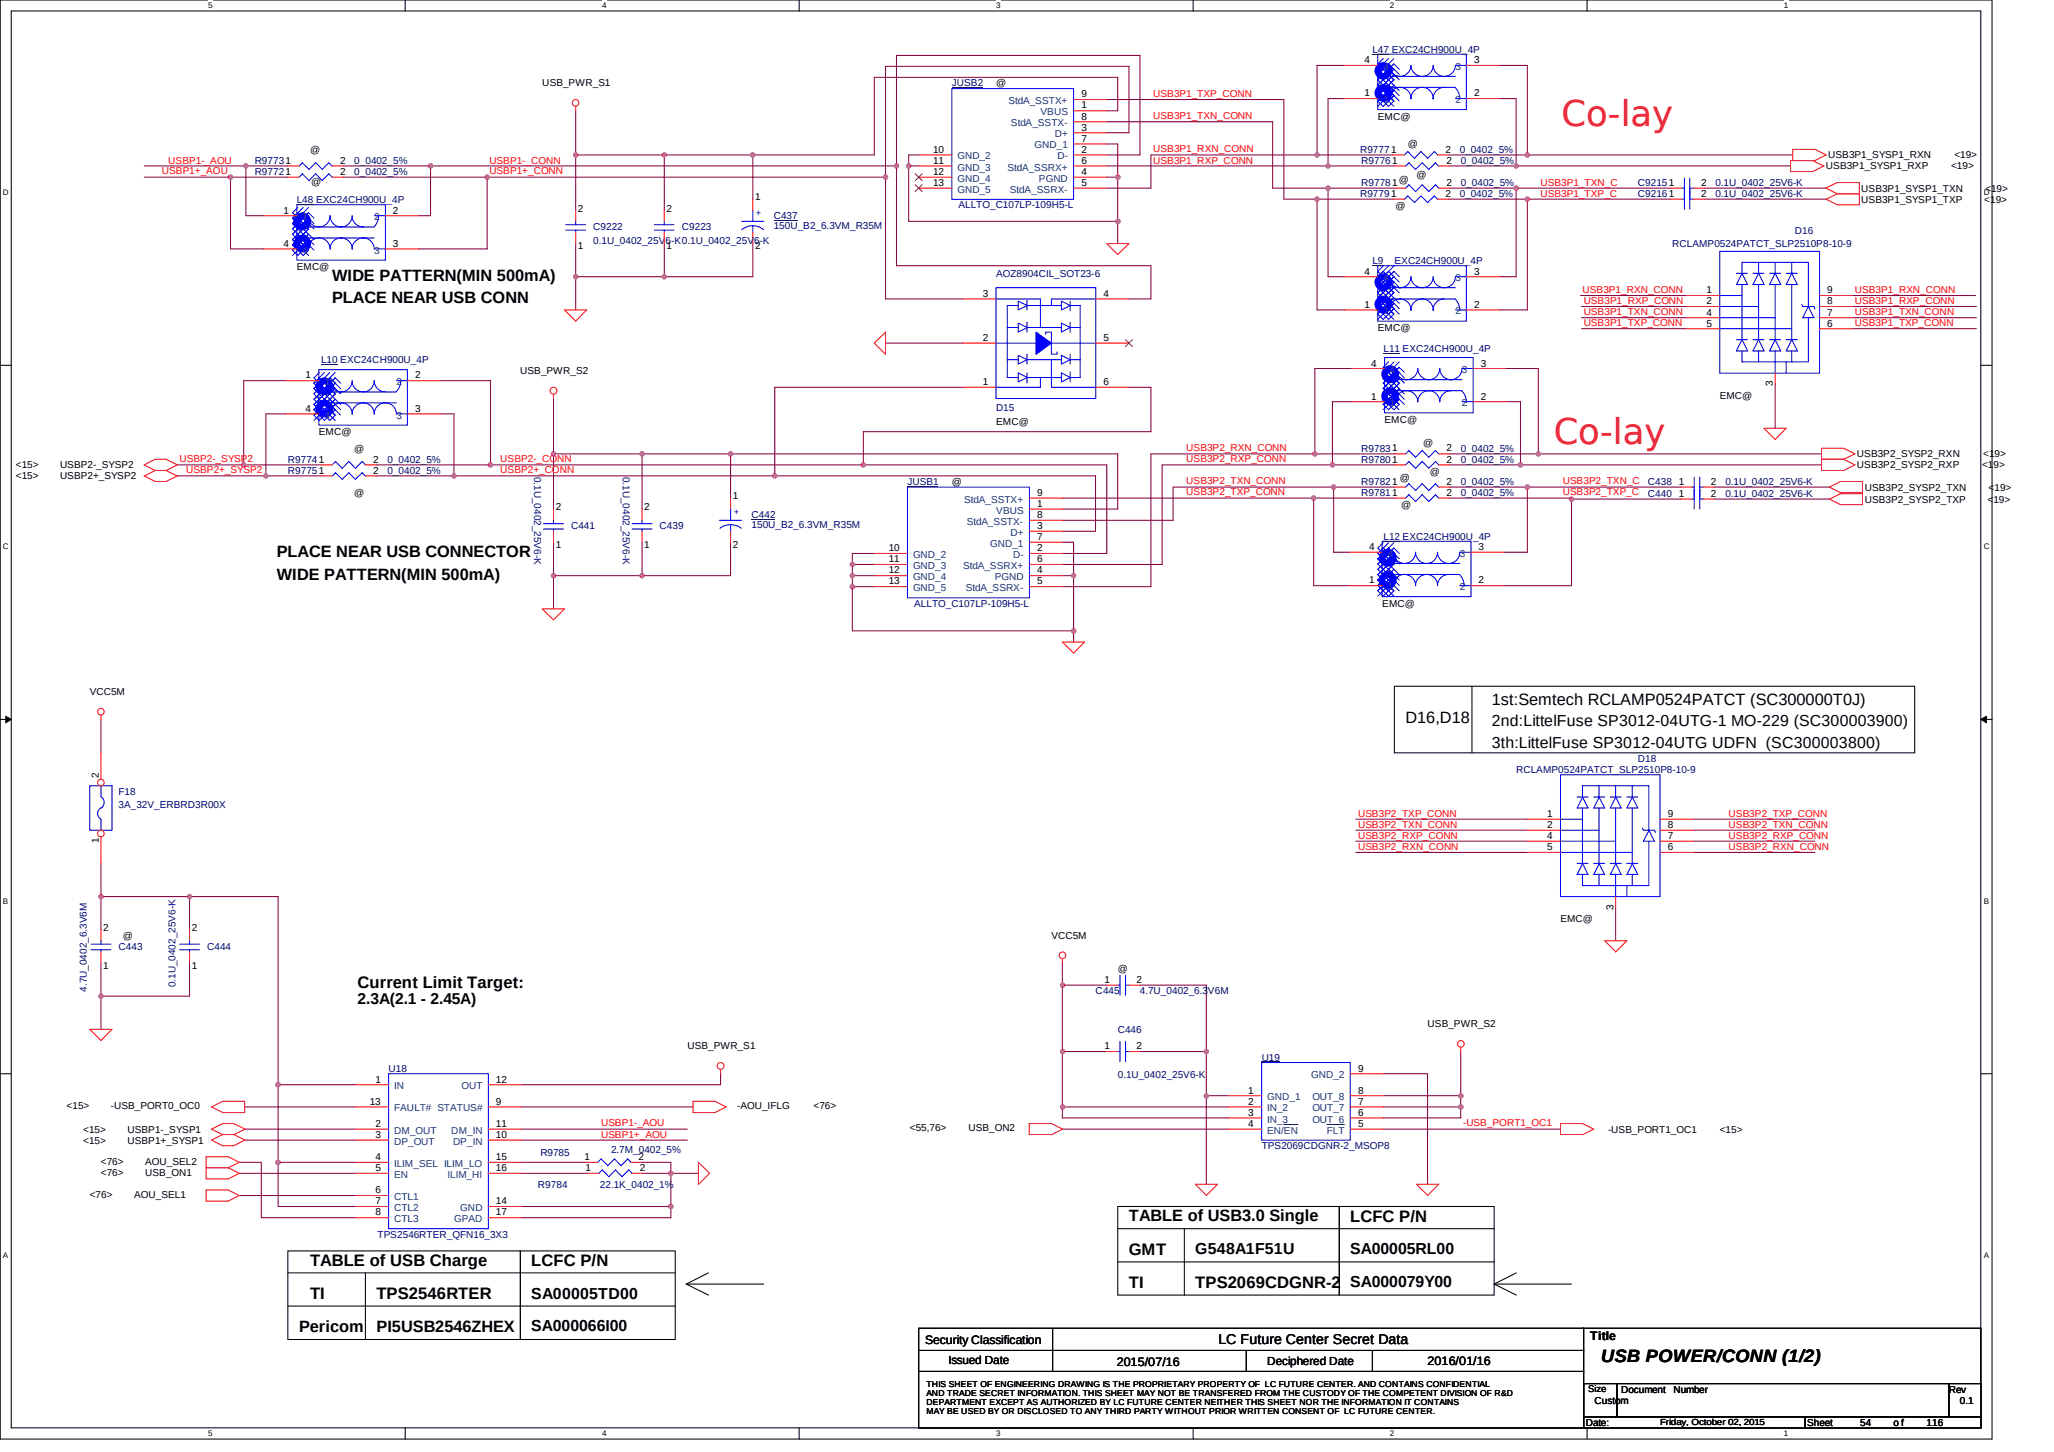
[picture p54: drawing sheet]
<svg xmlns="http://www.w3.org/2000/svg" width="297mm" height="210mm" viewBox="0 0 297 210" stroke-linecap="round" stroke-linejoin="round" font-family="sans-serif">
<defs><g id="words">
<g font-size="5.1" fill="#f00">
<text x="225.8" y="18.3">Co-lay</text>
<text x="224.7" y="64.2">Co-lay</text>
</g>
<text font-size="2.6" x="231.6" y="196.9">USB POWER/CONN (1/2)</text>
<g font-size="2.4">
<text x="48" y="40.6">WIDE PATTERN(MIN 500mA)</text>
<text x="48" y="43.7">PLACE NEAR USB CONN</text>
<text x="40" y="83.8">WIDE PATTERN(MIN 500mA)</text>
<text x="40" y="80.6">PLACE NEAR USB CONNECTOR</text>
<text x="215.7" y="101.8">1st:Semtech RCLAMP0524PATCT (SC300000T0J)</text>
<text x="203.3" y="104.6">D16,D18</text>
<text x="51.7" y="142.8">Current Limit Target:</text>
<text x="163.3" y="176.6">TABLE of USB3.0 Single</text>
<text x="195.3" y="176.6">LCFC P/N</text>
<text x="44.8" y="183">TABLE of USB Charge</text>
<text x="76.8" y="183">LCFC P/N</text>
<text x="163.3" y="181.4">GMT</text>
<text x="44.8" y="187.8">TI</text>
<text x="54.4" y="187.8">TPS2546RTER</text>
<text x="163.3" y="186.2">TI</text>
<text x="172.9" y="186.2">TPS2069CDGNR-2</text>
<text x="43.3" y="192.6">Pericom</text>
<text x="54.4" y="192.6">PI5USB2546ZHEX</text>
</g>
<g font-size="2.3">
<text x="215.7" y="105">2nd:LittelFuse SP3012-04UTG-1 MO-229 (SC300003900)</text>
<text x="215.7" y="108.2">3th:LittelFuse SP3012-04UTG UDFN (SC300003800)</text>
<text x="51.7" y="145.1">2.3A(2.1 - 2.45A)</text>
<text x="172.9" y="181.3">G548A1F51U</text>
<text x="195.3" y="181.3">SA00005RL00</text>
<text x="76.8" y="187.7">SA00005TD00</text>
<text x="195.3" y="186.1">SA000079Y00</text>
<text x="76.8" y="192.5">SA000066I00</text>
</g>
<text font-size="2" x="176.2" y="194.3">LC Future Center Secret Data</text>
<g font-size="1.8">
<text x="133.8" y="194.2">Security Classification</text>
<text x="161.5" y="197.5">2015/07/16</text>
<text x="206.4" y="197.3">2016/01/16</text>
<text x="230" y="193.8">Title</text>
</g>
<g font-size="1.7">
<text x="137.2" y="197.2">Issued Date</text>
<text x="183.3" y="197.4">Deciphered Date</text>
</g>
<g font-size="1.4">
<text x="197.3" y="9.1">4</text>
<text x="213.2" y="9.1">3</text>
<text x="78.4" y="12.5">USB_PWR_S1</text>
<text x="144" y="12.5">@</text>
<text x="156.4" y="15.7">1</text>
<text x="156.4" y="17.3">8</text>
<text x="156.4" y="14.1">9</text>
<text x="197.3" y="13.9">1</text>
<text x="199.2" y="17.3">EMC@</text>
<text x="213.2" y="13.9">2</text>
<text x="44.8" y="22.1">@</text>
<text x="49.2" y="23.7">2</text>
<text x="134.9" y="22.1">10</text>
<text x="134.9" y="23.7">11</text>
<text x="156.4" y="18.9">3</text>
<text x="156.4" y="22.1">2</text>
<text x="156.4" y="20.5">7</text>
<text x="156.4" y="23.7">6</text>
<text x="203.6" y="21.3">@</text>
<text x="209" y="22.1">2</text>
<text x="209.2" y="23.7">2</text>
<text x="264.4" y="22.9">USB3P1_SYSP1_RXN</text>
<text x="282.6" y="22.9">&lt;19&gt;</text>
<text x="45" y="26.7">@</text>
<text x="49.2" y="25.3">2</text>
<text x="109.2" y="29">1</text>
<text x="134.9" y="26.9">13</text>
<text x="134.9" y="25.3">12</text>
<text x="156.4" y="25.3">4</text>
<text x="156.4" y="26.9">5</text>
<text x="202.3" y="26.4">@</text>
<text x="204.9" y="25.8">@</text>
<text x="209" y="28.5">2</text>
<text x="209.2" y="26.9">2</text>
<text x="246" y="26.9">2</text>
<text x="246" y="28.5">2</text>
<text x="264.1" y="24.5">USB3P1_SYSP1_RXP</text>
<text x="269.2" y="27.7">USB3P1_SYSP1_TXN</text>
<text x="269.2" y="29.3">USB3P1_SYSP1_TXP</text>
<text x="282.2" y="24.5">&lt;19&gt;</text>
<text x="286.9" y="29.3">&lt;19&gt;</text>
<text x="287.1" y="27.7">&lt;19&gt;</text>
<text x="41" y="30.9">1</text>
<text x="41" y="35.7">4</text>
<text x="56.8" y="30.9">2</text>
<text x="56.8" y="35.7">3</text>
<text x="83.6" y="30.6">2</text>
<text x="96.4" y="30.6">2</text>
<text x="201.8" y="30.3">@</text>
<text x="42.9" y="39.1">EMC@</text>
<text x="83.6" y="36">1</text>
<text x="96.4" y="36">1</text>
<text x="109.2" y="36">2</text>
<text x="197.3" y="39.7">4</text>
<text x="213.2" y="39.7">3</text>
<text x="142.1" y="42.9">3</text>
<text x="159.6" y="42.9">4</text>
<text x="197.3" y="44.5">1</text>
<text x="199.2" y="47.9">EMC@</text>
<text x="213.2" y="44.5">2</text>
<text x="246.8" y="45.6">4</text>
<text x="246.8" y="47.2">5</text>
<text x="246.8" y="44">2</text>
<text x="246.8" y="42.4">1</text>
<text x="264.2" y="45.6">7</text>
<text x="264.2" y="47.2">6</text>
<text x="264.2" y="42.4">9</text>
<text x="264.2" y="44">8</text>
<text x="142.1" y="49.3">2</text>
<text x="159.6" y="49.3">5</text>
<text x="198.3" y="53">4</text>
<text x="214.1" y="53">3</text>
<text x="44.2" y="54.7">1</text>
<text x="44.2" y="59.5">4</text>
<text x="60" y="54.7">2</text>
<text x="60" y="59.5">3</text>
<text x="75.2" y="54.1">USB_PWR_S2</text>
<text x="142.1" y="55.7">1</text>
<text x="159.6" y="55.7">6</text>
<text x="198.3" y="57.8">1</text>
<text x="214.1" y="57.8">2</text>
<text x="248.7" y="57.6">EMC@</text>
<text x="256.4" y="55.8" transform="rotate(-90 256.4 55.8)">3</text>
<text x="46.1" y="62.9">EMC@</text>
<text x="51.2" y="65.3">@</text>
<text x="144" y="61.5">EMC@</text>
<text x="200.2" y="61.1">EMC@</text>
<text x="205.8" y="64.5">@</text>
<text x="209.2" y="65.3">2</text>
<text x="2.3" y="67.7">&lt;15&gt;</text>
<text x="2.3" y="69.3">&lt;15&gt;</text>
<text x="8.7" y="67.7">USBP2-_SYSP2</text>
<text x="8.7" y="69.3">USBP2+_SYSP2</text>
<text x="51.2" y="71.7">@</text>
<text x="54" y="66.9">2</text>
<text x="54" y="68.5">2</text>
<text x="137.7" y="70.1">@</text>
<text x="150" y="71.7">9</text>
<text x="202.5" y="69.5">@</text>
<text x="206.8" y="68.7">@</text>
<text x="209.2" y="70.1">2</text>
<text x="209.2" y="66.9">2</text>
<text x="209.2" y="71.7">2</text>
<text x="242.8" y="71.8">1</text>
<text x="242.8" y="70.1">1</text>
<text x="247.4" y="71.8">2</text>
<text x="247.4" y="70.1">2</text>
<text x="268.5" y="66.1">USB3P2_SYSP2_RXN</text>
<text x="268.5" y="67.7">USB3P2_SYSP2_RXP</text>
<text x="269.7" y="70.9">USB3P2_SYSP2_TXN</text>
<text x="286.6" y="67.7">&lt;19&gt;</text>
<text x="286.8" y="66.1">&lt;19&gt;</text>
<text x="287.6" y="70.9">&lt;19&gt;</text>
<text x="80.4" y="73.8">2</text>
<text x="93.2" y="73.8">2</text>
<text x="106" y="72.2">1</text>
<text x="150" y="73.3">1</text>
<text x="150" y="74.9">8</text>
<text x="150" y="76.5">3</text>
<text x="202.6" y="73.4">@</text>
<text x="269.7" y="72.7">USB3P2_SYSP2_TXP</text>
<text x="287.4" y="72.7">&lt;19&gt;</text>
<text x="80.4" y="79.2">1</text>
<text x="93.2" y="79.2">1</text>
<text x="106" y="79.2">2</text>
<text x="128.5" y="79.7">10</text>
<text x="128.5" y="82.9">12</text>
<text x="128.5" y="81.3">11</text>
<text x="150" y="79.7">2</text>
<text x="150" y="82.9">4</text>
<text x="150" y="78.1">7</text>
<text x="150" y="81.3">6</text>
<text x="198" y="79.5">4</text>
<text x="213.8" y="79.5">3</text>
<text x="128.5" y="84.5">13</text>
<text x="150" y="84.5">5</text>
<text x="198" y="84.3">1</text>
<text x="199.9" y="87.7">EMC@</text>
<text x="213.8" y="84.3">2</text>
<text x="13" y="100.5">VCC5M</text>
<text x="14.3" y="112.5" transform="rotate(-90 14.3 112.5)">2</text>
<text x="223.7" y="119.7">2</text>
<text x="223.7" y="118.1">1</text>
<text x="241.2" y="118.1">9</text>
<text x="241.2" y="119.7">8</text>
<text x="14.3" y="121.9" transform="rotate(-90 14.3 121.9)">1</text>
<text x="223.7" y="121.3">4</text>
<text x="223.7" y="122.9">5</text>
<text x="241.2" y="121.3">7</text>
<text x="241.2" y="122.9">6</text>
<text x="233.3" y="131.6" transform="rotate(-90 233.3 131.6)">3</text>
<text x="14.9" y="134.6">2</text>
<text x="17.8" y="135.7">@</text>
<text x="27.7" y="134.6">2</text>
<text x="152" y="135.7">VCC5M</text>
<text x="225.7" y="133.3">EMC@</text>
<text x="14.9" y="140">1</text>
<text x="27.7" y="140">1</text>
<text x="159.7" y="142.1">1</text>
<text x="161.6" y="140.5">@</text>
<text x="164.4" y="142.1">2</text>
<text x="206.4" y="148.5">USB_PWR_S2</text>
<text x="99.4" y="151.7">USB_PWR_S1</text>
<text x="159.7" y="151.7">1</text>
<text x="164.4" y="151.7">2</text>
<text x="196.4" y="154.9">9</text>
<text x="9.6" y="160.4">&lt;15&gt;</text>
<text x="16.1" y="160.4">-USB_PORT0_OC0</text>
<text x="53.5" y="159.7">13</text>
<text x="54.3" y="156.5">1</text>
<text x="71.7" y="159.7">9</text>
<text x="71.7" y="156.5">12</text>
<text x="106.6" y="160.4">-AOU_IFLG</text>
<text x="117.7" y="160.4">&lt;76&gt;</text>
<text x="180.5" y="159.7">2</text>
<text x="180.5" y="158.1">1</text>
<text x="180.5" y="161.3">3</text>
<text x="196.4" y="158.1">8</text>
<text x="196.4" y="159.7">7</text>
<text x="196.4" y="161.3">6</text>
<text x="12" y="163.7">&lt;15&gt;</text>
<text x="12" y="165.3">&lt;15&gt;</text>
<text x="18.5" y="163.7">USBP1-_SYSP1</text>
<text x="18.5" y="165.3">USBP1+_SYSP1</text>
<text x="54.3" y="162.9">2</text>
<text x="54.3" y="164.5">3</text>
<text x="54.3" y="167.7">4</text>
<text x="71.7" y="164.5">10</text>
<text x="71.7" y="162.9">11</text>
<text x="71.7" y="167.7">15</text>
<text x="84.5" y="167.7">1</text>
<text x="92.4" y="167.7">2</text>
<text x="131.6" y="163.5">&lt;55,76&gt;</text>
<text x="140.1" y="163.5">USB_ON2</text>
<text x="180.5" y="162.9">4</text>
<text x="196.4" y="162.9">5</text>
<text x="232.6" y="163.7">-USB_PORT1_OC1</text>
<text x="248.7" y="163.7">&lt;15&gt;</text>
<text x="13" y="173.1">&lt;76&gt;</text>
<text x="14.6" y="170">&lt;76&gt;</text>
<text x="14.6" y="168.3">&lt;76&gt;</text>
<text x="19.4" y="173.1">AOU_SEL1</text>
<text x="21" y="170">USB_ON1</text>
<text x="21" y="168.3">AOU_SEL2</text>
<text x="54.3" y="169.3">5</text>
<text x="54.3" y="172.5">6</text>
<text x="71.7" y="169.3">16</text>
<text x="84.7" y="169.3">1</text>
<text x="92.5" y="169.3">2</text>
<text x="54.3" y="174.1">7</text>
<text x="54.3" y="175.7">8</text>
<text x="71.7" y="174.1">14</text>
<text x="71.7" y="175.7">17</text>
<text x="229.7" y="201.3">Size</text>
<text x="230.6" y="202.9">Custom</text>
<text x="234.5" y="201.3">Document</text>
<text x="242" y="201.3">Number</text>
<text x="281.8" y="201.3">Rev</text>
<text x="283.4" y="202.9">0.1</text>
<text x="229.3" y="206.1">Date:</text>
<text x="261.3" y="206.1">Sheet</text>
<text x="269" y="206.1">54</text>
<text x="273.8" y="206.1">o f</text>
<text x="278.6" y="206.1">116</text>
</g>
<g font-size="1.4" fill="#000080">
<text x="198.5" y="7.7">L47 EXC24CH900U_4P</text>
<text x="137.7" y="12.5">JUSB2</text>
<text x="36.8" y="23.7">R97731</text>
<text x="51.2" y="23.7">0_0402_5%</text>
<text x="196.7" y="22.1">R97771</text>
<text x="196.8" y="23.7">R97761</text>
<text x="211.1" y="22.1">0_0402_5%</text>
<text x="211.2" y="23.7">0_0402_5%</text>
<text x="36.8" y="25.3">R97721</text>
<text x="42.9" y="29.3">L48 EXC24CH900U_4P</text>
<text x="51.2" y="25.3">0_0402_5%</text>
<text x="196.7" y="28.5">R97791</text>
<text x="196.8" y="26.9">R97781</text>
<text x="211.1" y="28.5">0_0402_5%</text>
<text x="211.2" y="26.9">0_0402_5%</text>
<text x="236.9" y="26.9">C92151</text>
<text x="236.9" y="28.5">C92161</text>
<text x="248.1" y="26.9">0.1U_0402_25V6-K</text>
<text x="248.1" y="28.5">0.1U_0402_25V6-K</text>
<text x="85.8" y="33.3">C9222</text>
<text x="85.8" y="35.2">0.1U_0402_25V6-K0.1U_0402_25V6-K</text>
<text x="98.6" y="33.3">C9223</text>
<text x="111.9" y="31.7">C437</text>
<text x="111.9" y="33.1">150U_B2_6.3VM_R35M</text>
<text x="138.6" y="30.1">ALLTO_C107LP-109H5-L</text>
<text x="241.8" y="35.7">RCLAMP0524PATCT_SLP2510P8-10-9</text>
<text x="259.6" y="33.8">D16</text>
<text x="144" y="40">AOZ8904CIL_SOT23-6</text>
<text x="198.5" y="38.1">L9</text>
<text x="201.6" y="38.1">EXC24CH900U_4P</text>
<text x="46.4" y="52.5">L10 EXC24CH900U_4P</text>
<text x="200.1" y="50.9">L11 EXC24CH900U_4P</text>
<text x="144" y="59.4">D15</text>
<text x="196.8" y="65.3">R97831</text>
<text x="211.2" y="65.3">0_0402_5%</text>
<text x="41.6" y="66.9">R97741</text>
<text x="41.6" y="68.5">R97751</text>
<text x="56.1" y="66.9">0_0402_5%</text>
<text x="56.1" y="68.5">0_0402_5%</text>
<text x="77.3" y="69" transform="rotate(90 77.3 69)">0.1U_0402_25V6-K</text>
<text x="90.1" y="69" transform="rotate(90 90.1 69)">0.1U_0402_25V6-K</text>
<text x="131.2" y="70.1">JUSB1</text>
<text x="196.8" y="70.1">R97821</text>
<text x="196.8" y="66.9">R97801</text>
<text x="196.8" y="71.7">R97811</text>
<text x="211.2" y="70.1">0_0402_5%</text>
<text x="211.2" y="66.9">0_0402_5%</text>
<text x="211.2" y="71.7">0_0402_5%</text>
<text x="238.3" y="71.9">C440</text>
<text x="238.3" y="70.1">C438</text>
<text x="249.5" y="71.9">0.1U_0402_25V6-K</text>
<text x="249.5" y="70.1">0.1U_0402_25V6-K</text>
<text x="82.6" y="76.5">C441</text>
<text x="95.4" y="76.5">C439</text>
<text x="108.7" y="74.9">C442</text>
<text x="108.7" y="76.3">150U_B2_6.3VM_R35M</text>
<text x="200.1" y="78.1">L12 EXC24CH900U_4P</text>
<text x="132.2" y="87.7">ALLTO_C107LP-109H5-L</text>
<text x="219.3" y="111.7">RCLAMP0524PATCT_SLP2510P8-10-9</text>
<text x="236.9" y="110.1">D18</text>
<text x="17.1" y="114.9">F18</text>
<text x="17.1" y="116.8">3A_32V_ERBRD3R00X</text>
<text x="17.1" y="137.3">C443</text>
<text x="30" y="137.3">C444</text>
<text x="12.6" y="143.4" transform="rotate(-90 12.6 143.4)">4.7U_0402_6.3V6M</text>
<text x="25.4" y="142.7" transform="rotate(-90 25.4 142.7)">0.1U_0402_25V6-K</text>
<text x="158.4" y="143.7">C445</text>
<text x="164.9" y="143.7">4.7U_0402_6.3V6M</text>
<text x="161.6" y="149.3">C446</text>
<text x="56.2" y="154.9">U18</text>
<text x="161.6" y="155.9">0.1U_0402_25V6-K</text>
<text x="182.5" y="153.3">U19</text>
<text x="78.1" y="167.1">R9785</text>
<text x="88.4" y="166.6">2.7M_0402_5%</text>
<text x="182.5" y="166.1">TPS2069CDGNR-2_MSOP8</text>
<text x="77.8" y="171.7">R9784</text>
<text x="86.7" y="171.7">22.1K_0402_1%</text>
<text x="54.6" y="178.9">TPS2546RTER_QFN16_3X3</text>
</g>
<g font-size="1.4" fill="#004080">
<text x="200.1" y="10.1">4</text>
<text x="210.5" y="10.1">3</text>
<text x="145.8" y="15.1">StdA_SSTX+</text>
<text x="150.5" y="16.7">VBUS</text>
<text x="200.1" y="14.9">1</text>
<text x="210.5" y="14.9">2</text>
<text x="138.5" y="23">GND_2</text>
<text x="146.2" y="18.2">StdA_SSTX-</text>
<text x="149.6" y="21.4">GND_1</text>
<text x="152.5" y="19.9">D+</text>
<text x="152.9" y="23">D-</text>
<text x="138.5" y="27.8">GND_5</text>
<text x="138.5" y="26.2">GND_4</text>
<text x="138.5" y="24.7">GND_3</text>
<text x="145.7" y="24.7">StdA_SSRX+</text>
<text x="146" y="27.8">StdA_SSRX-</text>
<text x="150.2" y="26.2">PGND</text>
<text x="43.7" y="31.9">1</text>
<text x="54.1" y="31.9">2</text>
<text x="43.7" y="36.7">4</text>
<text x="54.1" y="36.7">3</text>
<text x="200.1" y="40.6">4</text>
<text x="210.5" y="40.6">3</text>
<text x="200.1" y="45.4">1</text>
<text x="210.5" y="45.4">2</text>
<text x="201" y="53.9">4</text>
<text x="211.4" y="53.9">3</text>
<text x="46.9" y="55.7">1</text>
<text x="57.3" y="55.7">2</text>
<text x="201" y="58.7">1</text>
<text x="211.4" y="58.7">2</text>
<text x="46.9" y="60.5">4</text>
<text x="57.3" y="60.5">3</text>
<text x="139.5" y="72.7">StdA_SSTX+</text>
<text x="139.8" y="75.8">StdA_SSTX-</text>
<text x="144.1" y="74.3">VBUS</text>
<text x="146.2" y="77.5">D+</text>
<text x="132" y="80.6">GND_2</text>
<text x="132" y="83.9">GND_4</text>
<text x="132" y="82.3">GND_3</text>
<text x="139.3" y="82.3">StdA_SSRX+</text>
<text x="143.2" y="79.1">GND_1</text>
<text x="143.9" y="83.9">PGND</text>
<text x="146.5" y="80.6">D-</text>
<text x="200.7" y="80.5">4</text>
<text x="211.1" y="80.5">3</text>
<text x="132" y="85.4">GND_5</text>
<text x="139.7" y="85.4">StdA_SSRX-</text>
<text x="200.7" y="85.3">1</text>
<text x="211.1" y="85.3">2</text>
<text x="189.6" y="155.9">GND_2</text>
<text x="57" y="157.5">IN</text>
<text x="57" y="160.7">FAULT# STATUS#</text>
<text x="66.7" y="157.5">OUT</text>
<text x="183.3" y="160.7">IN_2</text>
<text x="183.3" y="159.1">GND_1</text>
<text x="189.8" y="159.1">OUT_8</text>
<text x="189.8" y="160.7">OUT_7</text>
<text x="57" y="163.9">DM_OUT</text>
<text x="57" y="165.5">DP_OUT</text>
<text x="65.3" y="163.9">DM_IN</text>
<text x="65.5" y="165.5">DP_IN</text>
<text x="183.3" y="163.9">EN/EN</text>
<text x="183.3" y="162.3">IN_3</text>
<text x="189.8" y="162.3">OUT_6</text>
<text x="191.9" y="163.9">FLT</text>
<text x="57" y="168.7">ILIM_SEL ILIM_LO</text>
<text x="57" y="170.3">EN</text>
<text x="57" y="173.5">CTL1</text>
<text x="64.7" y="170.3">ILIM_HI</text>
<text x="57" y="175.1">CTL2</text>
<text x="57" y="176.7">CTL3</text>
<text x="65.7" y="176.7">GPAD</text>
<text x="66.6" y="175.1">GND</text>
</g>
<g font-size="1.4" fill="#f00">
<text x="166.8" y="14">USB3P1_TXP_CONN</text>
<text x="166.8" y="17.2">USB3P1_TXN_CONN</text>
<text x="24.3" y="23.6">USBP1-_AOU</text>
<text x="70.8" y="23.6">USBP1-_CONN</text>
<text x="166.8" y="23.6">USB3P1_RXP_CONN</text>
<text x="166.8" y="22">USB3P1_RXN_CONN</text>
<text x="23.4" y="25.2">USBP1+_AOU</text>
<text x="70.8" y="25.2">USBP1+_CONN</text>
<text x="222.8" y="28.4">USB3P1_TXP_C</text>
<text x="222.8" y="26.8">USB3P1_TXN_C</text>
<text x="228.8" y="42.3">USB3P1_RXN_CONN</text>
<text x="229" y="47.2">USB3P1_TXP_CONN</text>
<text x="229" y="45.5">USB3P1_TXN_CONN</text>
<text x="229" y="44">USB3P1_RXP_CONN</text>
<text x="268.2" y="47.2">USB3P1_TXP_CONN</text>
<text x="268.2" y="45.5">USB3P1_TXN_CONN</text>
<text x="268.2" y="44">USB3P1_RXP_CONN</text>
<text x="268.2" y="42.3">USB3P1_RXN_CONN</text>
<text x="171.6" y="65.2">USB3P2_RXN_CONN</text>
<text x="26" y="66.8">USBP2-_SYSP2</text>
<text x="26.9" y="68.4">USBP2+_SYSP2</text>
<text x="72.4" y="68.4">USBP2+_CONN</text>
<text x="72.4" y="66.8">USBP2-_CONN</text>
<text x="171.6" y="66.8">USB3P2_RXP_CONN</text>
<text x="171.6" y="71.6">USB3P2_TXP_CONN</text>
<text x="171.6" y="70">USB3P2_TXN_CONN</text>
<text x="226" y="70">USB3P2_TXN_C</text>
<text x="226" y="71.6">USB3P2_TXP_C</text>
<text x="196.4" y="118">USB3P2_TXP_CONN</text>
<text x="196.4" y="119.6">USB3P2_TXN_CONN</text>
<text x="250" y="118">USB3P2_TXP_CONN</text>
<text x="250" y="119.6">USB3P2_TXN_CONN</text>
<text x="196.4" y="121.2">USB3P2_RXP_CONN</text>
<text x="196.4" y="122.8">USB3P2_RXN_CONN</text>
<text x="250" y="121.2">USB3P2_RXP_CONN</text>
<text x="250" y="122.8">USB3P2_RXN_CONN</text>
<text x="86.9" y="164.5">USBP1+_AOU</text>
<text x="86.9" y="162.8">USBP1-_AOU</text>
<text x="211.6" y="162.8">-USB_PORT1_OC1</text>
</g>
<g font-size="1.3" fill="#00f">
<text x="109.3" y="31.3">+</text>
<text x="106.1" y="74.5">+</text>
</g>
<text font-size="1.3" x="240.1" y="206">Friday, October 02, 2015</text>
<g font-size="1.2">
<text x="30.1" y="1.2">5</text>
<text x="87.1" y="1.2">4</text>
<text x="144" y="1.2">3</text>
<text x="201" y="1.2">2</text>
<text x="258" y="1.2">1</text>
<text x=".4" y="28.2">D</text>
<text x="286.9" y="28.2">D</text>
<text x=".4" y="79.4">C</text>
<text x="286.9" y="79.4">C</text>
<text x=".4" y="130.6">B</text>
<text x="286.9" y="130.6">B</text>
<text x=".4" y="181.8">A</text>
<text x="286.9" y="181.8">A</text>
<text x="134" y="200.5">THIS SHEET OF ENGINEERING DRAWING IS THE PROPRIETARY PROPERTY OF LC FUTURE CENTER. AND CONTAINS CONFIDENTIAL</text>
<text x="134" y="201.8">AND TRADE SECRET INFORMATION. THIS SHEET MAY NOT BE TRANSFERED FROM THE CUSTODY OF THE COMPETENT DIVISION OF R&amp;D</text>
<text x="134" y="203.1">DEPARTMENT EXCEPT AS AUTHORIZED BY LC FUTURE CENTER NEITHER THIS SHEET NOR THE INFORMATION IT CONTAINS</text>
<text x="30.1" y="207.6">5</text>
<text x="87.1" y="207.6">4</text>
<text x="134" y="204.4">MAY BE USED BY OR DISCLOSED TO ANY THIRD PARTY WITHOUT PRIOR WRITTEN CONSENT OF LC FUTURE CENTER.</text>
<text x="144" y="207.6">3</text>
<text x="201" y="207.6">2</text>
<text x="258" y="207.6">1</text>
</g>
</g></defs>
<path d="M0 0h288.1v208h-288.1zM1.6 1.6h284.9v204.8h-284.9z" fill="none" stroke="#000" stroke-width=".15"/>
<g fill="#fff">
<path d="M30.1 .1h.7v1.3h-.7z" fill-rule="evenodd"/>
<path d="M30.1 206.6h.7v1.3h-.7z" fill-rule="evenodd"/>
</g>
<path d="M58.6 0v1.6M58.6 206.4v1.6" fill="none" stroke="#000" stroke-width=".15"/>
<g fill="#fff">
<path d="M87.1 .1h.6v1.3h-.6z" fill-rule="evenodd"/>
<path d="M87.1 206.6h.6v1.3h-.6z" fill-rule="evenodd"/>
</g>
<path d="M115.6 0v1.6M115.6 206.4v1.6" fill="none" stroke="#000" stroke-width=".15"/>
<g fill="#fff">
<path d="M144 .1h.7v1.3h-.7z" fill-rule="evenodd"/>
<path d="M144 206.6h.7v1.3h-.7z" fill-rule="evenodd"/>
</g>
<path d="M172.5 0v1.6M172.5 206.4v1.6" fill="none" stroke="#000" stroke-width=".15"/>
<g fill="#fff">
<path d="M201 .1h.6v1.3h-.6z" fill-rule="evenodd"/>
<path d="M201 206.6h.6v1.3h-.6z" fill-rule="evenodd"/>
</g>
<path d="M229.5 0v1.6M229.5 206.4v1.6" fill="none" stroke="#000" stroke-width=".15"/>
<g fill="#fff">
<path d="M258 .1h.6v1.3h-.6z" fill-rule="evenodd"/>
<path d="M258 206.6h.6v1.3h-.6z" fill-rule="evenodd"/>
<path d="M.4 27.2h.9v1.3h-.9z" fill-rule="evenodd"/>
<path d="M286.9 27.2h.8v1.3h-.8z" fill-rule="evenodd"/>
<path d="M.4 78.4h.9v1.3h-.9z" fill-rule="evenodd"/>
<path d="M286.9 78.4h.8v1.3h-.8z" fill-rule="evenodd"/>
</g>
<path d="M0 52.8h1.6M286.5 52.8h1.6" fill="none" stroke="#000" stroke-width=".15"/>
<g fill="#fff">
<path d="M.4 129.6h.8v1.3h-.8z" fill-rule="evenodd"/>
<path d="M286.9 129.6h.8v1.3h-.8z" fill-rule="evenodd"/>
</g>
<path d="M0 104h1.6M286.5 104h1.6" fill="none" stroke="#000" stroke-width=".15"/>
<path d="M.8 103.5l.8 .5-.8 .5zM286.5 104l.8-.5v1z" fill="#000"/>
<path d="M.8 103.5l.8 .5-.8 .5zM286.5 104l.8-.5v1z" fill="none" stroke="#000" stroke-width=".14"/>
<g fill="#fff">
<path d="M.4 180.8h.8v1.3h-.8z" fill-rule="evenodd"/>
<path d="M286.9 180.8h.8v1.3h-.8z" fill-rule="evenodd"/>
</g>
<g fill="none" stroke="#000" stroke-width=".15">
<path d="M201.6 99.2h75.3v9.6h-75.3zM212.9 99.2v9.6M0 155.2h1.6M286.5 155.2h1.6M161.6 174.4h32.1v12.8h-32.1zM161.6 177.6h54.5M171.3 177.6v9.6M193.7 174.4h22.4v12.8h-22.4zM41.6 180.8h33.6v12.8h-33.6zM41.6 184h56M41.6 188.8h56M52.8 184v9.6"/>
<path d="M75.2 180.8h22.4v12.8h-22.4zM99.2 185.6h11.3M99.2 185.6l3.2 1.6M102.4 184l-3.2 1.6M161.6 182.4h54.5M216.1 185.6h11.2M216.1 185.6l3.2 1.6M219.3 184l-3.2 1.6"/>
</g>
<path d="M83.3 16v14.4M33.3 25.6h8.3M35.6 24h6M38.5 68.8h7.9" fill="none" stroke="#800040" stroke-width=".15"/>
<circle cx="83.3" cy="22.4" r=".32" fill="#f0f"/>
<circle cx="83.3" cy="22.4" r=".32" fill="none" stroke="#f0f" stroke-width=".15"/>
<path d="M96.1 22.4v8" fill="none" stroke="#800040" stroke-width=".15"/>
<circle cx="96.1" cy="22.4" r=".32" fill="#f0f"/>
<circle cx="96.1" cy="22.4" r=".32" fill="none" stroke="#f0f" stroke-width=".15"/>
<path d="M83.3 22.4h25.6v6.4M83.3 35.2v9.6M96.1 35.2v4.8h12.8v-4.8" fill="none" stroke="#800040" stroke-width=".15"/>
<circle cx="83.3" cy="40" r=".32" fill="#f0f"/>
<circle cx="83.3" cy="40" r=".32" fill="none" stroke="#f0f" stroke-width=".15"/>
<path d="M80 78.4v4.8M105.7 65.6v6.4" fill="none" stroke="#800040" stroke-width=".15"/>
<circle cx="80" cy="83.2" r=".32" fill="#f0f"/>
<circle cx="80" cy="83.2" r=".32" fill="none" stroke="#f0f" stroke-width=".15"/>
<path d="M92.9 78.4v4.8h12.8" fill="none" stroke="#800040" stroke-width=".15"/>
<circle cx="92.9" cy="83.2" r=".32" fill="#f0f"/>
<circle cx="92.9" cy="83.2" r=".32" fill="none" stroke="#f0f" stroke-width=".15"/>
<path d="M80 57.6v16M80 65.6h12.9v8M105.7 78.4v4.8M92.9 83.2h-12.9v4.8" fill="none" stroke="#800040" stroke-width=".15"/>
<circle cx="92.9" cy="65.6" r=".32" fill="#f0f"/>
<circle cx="92.9" cy="65.6" r=".32" fill="none" stroke="#f0f" stroke-width=".15"/>
<circle cx="80" cy="65.6" r=".32" fill="#f0f"/>
<circle cx="80" cy="65.6" r=".32" fill="none" stroke="#f0f" stroke-width=".15"/>
<path d="M65.7 68.8h46.3M92.9 65.6h12.8" fill="none" stroke="#800040" stroke-width=".15"/>
<circle cx="65.7" cy="68.8" r=".32" fill="#f0f"/>
<circle cx="65.7" cy="68.8" r=".32" fill="none" stroke="#f0f" stroke-width=".15"/>
<path d="M174.4 158.4h3.3M200.1 158.4h11.1v1.6h-11.1M153.6 163.2h24.1" fill="none" stroke="#800040" stroke-width=".15"/>
<circle cx="211.3" cy="160" r=".33" fill="#f0f"/>
<circle cx="211.3" cy="160" r=".33" fill="none" stroke="#f0f" stroke-width=".15"/>
<path d="M211.2 152v6.4M200.1 163.2h25.6M211.2 160v1.6h-11.1" fill="none" stroke="#800040" stroke-width=".15"/>
<circle cx="211.3" cy="158.4" r=".33" fill="#f0f"/>
<circle cx="211.3" cy="158.4" r=".33" fill="none" stroke="#f0f" stroke-width=".15"/>
<path d="M153.6 152v8h24.1" fill="none" stroke="#800040" stroke-width=".15"/>
<circle cx="153.7" cy="160" r=".32" fill="#f0f"/>
<circle cx="153.7" cy="160" r=".32" fill="none" stroke="#f0f" stroke-width=".15"/>
<circle cx="153.7" cy="152" r=".32" fill="#f0f"/>
<circle cx="153.7" cy="152" r=".32" fill="none" stroke="#f0f" stroke-width=".15"/>
<path d="M153.6 139.2v12.8h6.5M153.6 160v1.6h24.1" fill="none" stroke="#800040" stroke-width=".15"/>
<circle cx="153.7" cy="142.4" r=".32" fill="#f0f"/>
<circle cx="153.7" cy="142.4" r=".32" fill="none" stroke="#f0f" stroke-width=".15"/>
<path d="M83.3 40h12.8M153.6 142.4h6.5" fill="none" stroke="#800040" stroke-width=".15"/>
<circle cx="96.1" cy="40" r=".32" fill="#f0f"/>
<circle cx="96.1" cy="40" r=".32" fill="none" stroke="#f0f" stroke-width=".15"/>
<path d="M190.5 28.8h11" fill="none" stroke="#800040" stroke-width=".15"/>
<circle cx="190.5" cy="28.8" r=".32" fill="#f0f"/>
<circle cx="190.5" cy="28.8" r=".32" fill="none" stroke="#f0f" stroke-width=".15"/>
<g fill="none" stroke="#800040" stroke-width=".15">
<path d="M70.4 25.6h57.7M246.5 27.2h17.6M246.5 28.8h17.6M256.7 55.5v6.4M220.9 70.4h22.2M227.3 72.1h15.8M247.9 72.1h16.6M247.9 70.4h16.6M196.1 118.4h24.8M244.9 118.4h17.6M196.1 120h24.8M196.1 121.6h24.8"/>
<path d="M196.1 123.2h24.8M244.9 120h17.6M244.9 121.6h17.6M244.9 123.2h17.6"/>
</g>
<circle cx="128.1" cy="25.6" r=".32" fill="#f0f"/>
<circle cx="128.1" cy="25.6" r=".32" fill="none" stroke="#f0f" stroke-width=".15"/>
<circle cx="70.5" cy="25.6" r=".32" fill="#f0f"/>
<circle cx="70.5" cy="25.6" r=".32" fill="none" stroke="#f0f" stroke-width=".15"/>
<path d="M62.3 24h67.3v14.4" fill="none" stroke="#800040" stroke-width=".15"/>
<circle cx="129.6" cy="24" r=".32" fill="#f0f"/>
<circle cx="129.6" cy="24" r=".32" fill="none" stroke="#f0f" stroke-width=".15"/>
<circle cx="62.3" cy="24" r=".31" fill="#f0f"/>
<circle cx="62.3" cy="24" r=".31" fill="none" stroke="#f0f" stroke-width=".15"/>
<path d="M108.9 22.4h17.5M190 72h11.6M190.1 65.6h11.5M192.7 67.2h8.9M192.9 70.4h8.7M219.9 67.2h43.5M222.5 65.6h40.9M233.6 131.2v4.8M164.9 142.4h9.5v9.6M200.1 155.2h6.3v16" fill="none" stroke="#800040" stroke-width=".15"/>
<circle cx="108.9" cy="22.4" r=".32" fill="#f0f"/>
<circle cx="108.9" cy="22.4" r=".32" fill="none" stroke="#f0f" stroke-width=".15"/>
<path d="M161.6 11.2h-35.2v11.2M163.3 9.6h-35.2v16M164.9 8h-35.3v16M105.7 65.6h55.9" fill="none" stroke="#800040" stroke-width=".15"/>
<circle cx="105.7" cy="65.6" r=".32" fill="#f0f"/>
<circle cx="105.7" cy="65.6" r=".32" fill="none" stroke="#f0f" stroke-width=".15"/>
<path d="M124.8 67.2h35.3" fill="none" stroke="#800040" stroke-width=".15"/>
<circle cx="124.8" cy="67.2" r=".32" fill="#f0f"/>
<circle cx="124.8" cy="67.2" r=".32" fill="none" stroke="#f0f" stroke-width=".15"/>
<path d="M112 68.8h46.4" fill="none" stroke="#800040" stroke-width=".15"/>
<circle cx="112" cy="68.8" r=".32" fill="#f0f"/>
<circle cx="112" cy="68.8" r=".32" fill="none" stroke="#f0f" stroke-width=".15"/>
<path d="M35.2 67.2h11.2" fill="none" stroke="#800040" stroke-width=".15"/>
<circle cx="35.2" cy="67.2" r=".32" fill="#f0f"/>
<circle cx="35.2" cy="67.2" r=".32" fill="none" stroke="#f0f" stroke-width=".15"/>
<path d="M75.4 169.6h9.6M75.4 174.4h21.6v1.6M93 169.6h8" fill="none" stroke="#800040" stroke-width=".15"/>
<circle cx="97" cy="174.4" r=".32" fill="#f0f"/>
<circle cx="97" cy="174.4" r=".32" fill="none" stroke="#f0f" stroke-width=".15"/>
<path d="M97 169.6v4.8" fill="none" stroke="#800040" stroke-width=".15"/>
<circle cx="97" cy="169.6" r=".32" fill="#f0f"/>
<circle cx="97" cy="169.6" r=".32" fill="none" stroke="#f0f" stroke-width=".15"/>
<path d="M14.6 139.2v9.6M14.6 144h12.8" fill="none" stroke="#800040" stroke-width=".15"/>
<circle cx="14.6" cy="144" r=".32" fill="#f0f"/>
<circle cx="14.6" cy="144" r=".32" fill="none" stroke="#f0f" stroke-width=".15"/>
<path d="M14.6 129.6v4.8M27.4 129.6v4.8M27.4 139.2v4.8M40.2 129.6v27.2h11.2" fill="none" stroke="#800040" stroke-width=".15"/>
<circle cx="14.6" cy="129.6" r=".32" fill="#f0f"/>
<circle cx="14.6" cy="129.6" r=".32" fill="none" stroke="#f0f" stroke-width=".15"/>
<path d="M27.4 129.6h12.8" fill="none" stroke="#800040" stroke-width=".15"/>
<circle cx="27.4" cy="129.6" r=".32" fill="#f0f"/>
<circle cx="27.4" cy="129.6" r=".32" fill="none" stroke="#f0f" stroke-width=".15"/>
<g fill="none" stroke="#800040" stroke-width=".15">
<path d="M209.7 27.2h9.6M104.2 155.2v1.6h-28.8M164.9 152h9.5M34.6 169.6h16.8M34.6 172.8h16.8M35.4 163.2h16M35.4 164.8h16M35.4 160h16M40.2 168v6.4h11.2M75.4 163.2h24M75.4 164.8h24M75.4 160h24.8"/>
<path d="M75.4 176h21.6"/>
</g>
<circle cx="219.3" cy="27.2" r=".32" fill="#f0f"/>
<circle cx="219.3" cy="27.2" r=".32" fill="none" stroke="#f0f" stroke-width=".15"/>
<path d="M209.5 28.8h11.4" fill="none" stroke="#800040" stroke-width=".15"/>
<circle cx="220.9" cy="28.8" r=".32" fill="#f0f"/>
<circle cx="220.9" cy="28.8" r=".32" fill="none" stroke="#f0f" stroke-width=".15"/>
<path d="M219.9 58.1v9.1M222.5 53.3v12.3h-12.8" fill="none" stroke="#800040" stroke-width=".15"/>
<circle cx="222.5" cy="65.6" r=".32" fill="#f0f"/>
<circle cx="222.5" cy="65.6" r=".32" fill="none" stroke="#f0f" stroke-width=".15"/>
<path d="M209.7 67.2h10.2" fill="none" stroke="#800040" stroke-width=".15"/>
<circle cx="219.9" cy="67.2" r=".32" fill="#f0f"/>
<circle cx="219.9" cy="67.2" r=".32" fill="none" stroke="#f0f" stroke-width=".15"/>
<path d="M190.1 53.3v12.3" fill="none" stroke="#800040" stroke-width=".15"/>
<circle cx="190.1" cy="65.6" r=".32" fill="#f0f"/>
<circle cx="190.1" cy="65.6" r=".32" fill="none" stroke="#f0f" stroke-width=".15"/>
<path d="M192.7 58.1v9.1h-24.6" fill="none" stroke="#800040" stroke-width=".15"/>
<circle cx="192.7" cy="67.2" r=".31" fill="#f0f"/>
<circle cx="192.7" cy="67.2" r=".31" fill="none" stroke="#f0f" stroke-width=".15"/>
<path d="M166.4 65.6h23.7M209.7 70.4h11.2v9.4" fill="none" stroke="#800040" stroke-width=".15"/>
<circle cx="220.9" cy="70.4" r=".32" fill="#f0f"/>
<circle cx="220.9" cy="70.4" r=".32" fill="none" stroke="#f0f" stroke-width=".15"/>
<path d="M227.3 72.1v12.6" fill="none" stroke="#800040" stroke-width=".15"/>
<circle cx="227.3" cy="72.2" r=".32" fill="#f0f"/>
<circle cx="227.3" cy="72.2" r=".32" fill="none" stroke="#f0f" stroke-width=".15"/>
<path d="M153.6 72h36.4v12.7M209.7 72h17.6" fill="none" stroke="#800040" stroke-width=".15"/>
<circle cx="190" cy="72" r=".31" fill="#f0f"/>
<circle cx="190" cy="72" r=".31" fill="none" stroke="#f0f" stroke-width=".15"/>
<path d="M169.7 70.4h23.2v9.4" fill="none" stroke="#800040" stroke-width=".15"/>
<circle cx="192.9" cy="70.4" r=".32" fill="#f0f"/>
<circle cx="192.9" cy="70.4" r=".32" fill="none" stroke="#f0f" stroke-width=".15"/>
<path d="M35.6 24v7.2" fill="none" stroke="#800040" stroke-width=".15"/>
<circle cx="35.6" cy="24" r=".32" fill="#f0f"/>
<circle cx="35.6" cy="24" r=".32" fill="none" stroke="#f0f" stroke-width=".15"/>
<path d="M20.8 24h14.8M49.6 24h12.7v7.2M49.6 25.6h20.8v10.4M65.7 59.8v9h-11.3M70.9 55v12.2h53.9" fill="none" stroke="#800040" stroke-width=".15"/>
<circle cx="70.9" cy="67.2" r=".33" fill="#f0f"/>
<circle cx="70.9" cy="67.2" r=".33" fill="none" stroke="#f0f" stroke-width=".15"/>
<path d="M33.3 25.6v10.4M35.2 55v12.2h-9.6M38.5 59.8v9M54.4 67.2h16.5" fill="none" stroke="#800040" stroke-width=".15"/>
<circle cx="33.3" cy="25.6" r=".32" fill="#f0f"/>
<circle cx="33.3" cy="25.6" r=".32" fill="none" stroke="#f0f" stroke-width=".15"/>
<path d="M20.8 25.6h12.5M128.1 25.6v17.6M209.5 22.4h11.4M228.6 42.7h15.3M228.7 47.5h15.2M228.7 45.9h15.2M228.7 44.3h15.2M267.9 47.5h17.9M267.9 45.9h17.9M267.9 44.3h17.9M267.9 42.7h17.8" fill="none" stroke="#800040" stroke-width=".15"/>
<circle cx="220.9" cy="22.4" r=".32" fill="#f0f"/>
<circle cx="220.9" cy="22.4" r=".32" fill="none" stroke="#f0f" stroke-width=".15"/>
<path d="M209.7 24h9.6" fill="none" stroke="#800040" stroke-width=".15"/>
<circle cx="219.3" cy="24" r=".32" fill="#f0f"/>
<circle cx="219.3" cy="24" r=".32" fill="none" stroke="#f0f" stroke-width=".15"/>
<path d="M40.2 156.8v11.2h11.2M75.4 168h9.4M92.9 168h4.1v1.6" fill="none" stroke="#800040" stroke-width=".15"/>
<circle cx="40.2" cy="168" r=".32" fill="#f0f"/>
<circle cx="40.2" cy="168" r=".32" fill="none" stroke="#f0f" stroke-width=".15"/>
<circle cx="40.2" cy="156.8" r=".32" fill="#f0f"/>
<circle cx="40.2" cy="156.8" r=".32" fill="none" stroke="#f0f" stroke-width=".15"/>
<path d="M166.4 22.4h24.1M174.4 158.4v12.8M34.6 168h3.2v8h13.6" fill="none" stroke="#800040" stroke-width=".15"/>
<circle cx="190.5" cy="22.4" r=".32" fill="#f0f"/>
<circle cx="190.5" cy="22.4" r=".32" fill="none" stroke="#f0f" stroke-width=".15"/>
<path d="M25.6 68.8h12.9" fill="none" stroke="#800040" stroke-width=".15"/>
<circle cx="38.5" cy="68.8" r=".32" fill="#f0f"/>
<circle cx="38.5" cy="68.8" r=".32" fill="none" stroke="#f0f" stroke-width=".15"/>
<path d="M227.3 72v.1M174.4 152v6.4" fill="none" stroke="#800040" stroke-width=".15"/>
<circle cx="174.5" cy="158.4" r=".32" fill="#f0f"/>
<circle cx="174.5" cy="158.4" r=".32" fill="none" stroke="#f0f" stroke-width=".15"/>
<circle cx="174.4" cy="152" r=".32" fill="#f0f"/>
<circle cx="174.4" cy="152" r=".32" fill="none" stroke="#f0f" stroke-width=".15"/>
<path d="M190.5 9.5v12.9h11M192.1 14.3v9.7h9.5M219.3 14.3v9.7h39.6M220.9 9.5v12.9h38.4M190.5 28.8v16M192.1 27.2v12.8M241.7 28.8h-20.8v16" fill="none" stroke="#800040" stroke-width=".15"/>
<circle cx="192.1" cy="27.2" r=".32" fill="#f0f"/>
<circle cx="192.1" cy="27.2" r=".32" fill="none" stroke="#f0f" stroke-width=".15"/>
<path d="M192.1 27.2h9.5M241.7 27.2h-22.4v12.8M158.4 68.8v8h-4.8M160.1 67.2v12.8h-6.5M161.6 65.6v8h-8M123.3 91.2h32M126.4 80h-3.1v1.6" fill="none" stroke="#800040" stroke-width=".15"/>
<circle cx="155.2" cy="91.2" r=".33" fill="#f0f"/>
<circle cx="155.2" cy="91.2" r=".33" fill="none" stroke="#f0f" stroke-width=".15"/>
<path d="M123.3 81.6h3.1M155.3 91.2v1.6" fill="none" stroke="#800040" stroke-width=".15"/>
<circle cx="123.3" cy="81.6" r=".32" fill="#f0f"/>
<circle cx="123.3" cy="81.6" r=".32" fill="none" stroke="#f0f" stroke-width=".15"/>
<path d="M123.3 81.6v3.2M123.3 83.2h3.1" fill="none" stroke="#800040" stroke-width=".15"/>
<circle cx="123.3" cy="84.8" r=".32" fill="#f0f"/>
<circle cx="123.3" cy="84.8" r=".32" fill="none" stroke="#f0f" stroke-width=".15"/>
<circle cx="123.3" cy="83.2" r=".32" fill="#f0f"/>
<circle cx="123.3" cy="83.2" r=".32" fill="none" stroke="#f0f" stroke-width=".15"/>
<path d="M153.6 78.4h1.7v12.8M166.4 65.6v19.2h-12.8M168.1 67.2v14.4h-14.5M169.7 70.4v4.8h-16.1M126.4 84.8h-3.1v6.4M153.6 83.2h1.7" fill="none" stroke="#800040" stroke-width=".15"/>
<circle cx="155.3" cy="83.2" r=".32" fill="#f0f"/>
<circle cx="155.3" cy="83.2" r=".32" fill="none" stroke="#f0f" stroke-width=".15"/>
<path d="M161.6 11.2v4.8h-1.5M163.3 9.6v9.6h-3.2M164.9 8v14.4h-4.8M160.1 25.6h1.5v6.4" fill="none" stroke="#800040" stroke-width=".15"/>
<circle cx="161.7" cy="25.6" r=".33" fill="#f0f"/>
<circle cx="161.7" cy="25.6" r=".33" fill="none" stroke="#f0f" stroke-width=".15"/>
<path d="M160.1 14.4h25.6v14.4h4.8M160.1 17.6h23.9v9.6h8.1M160.1 24h32" fill="none" stroke="#800040" stroke-width=".15"/>
<circle cx="192.1" cy="24" r=".32" fill="#f0f"/>
<circle cx="192.1" cy="24" r=".32" fill="none" stroke="#f0f" stroke-width=".15"/>
<path d="M131.4 22.4v1.6M131.4 32h30.2M160.1 20.8h1.5v4.8M166.4 22.4v4.8h-6.3" fill="none" stroke="#800040" stroke-width=".15"/>
<circle cx="161.7" cy="32" r=".33" fill="#f0f"/>
<circle cx="161.7" cy="32" r=".33" fill="none" stroke="#f0f" stroke-width=".15"/>
<path d="M131.4 24v8M161.6 32v3.2M166.4 62.4h-41.6v4.8M14.6 104v4.8M14.6 124.8v4.8h12.8" fill="none" stroke="#800040" stroke-width=".15"/>
<circle cx="131.4" cy="24" r=".32" fill="#f0f"/>
<circle cx="131.4" cy="24" r=".32" fill="none" stroke="#f0f" stroke-width=".15"/>
<g fill="none" stroke="#800040" stroke-width=".15">
<path d="M190.5 9.5h4M192.1 14.3h2.4M216.9 9.5h4M216.9 14.3h2.4M33.3 36h4.8M35.6 31.2h2.5M60.5 31.2h1.8M60.5 36h9.9M129.6 38.4h36.8v4.8h-3.1M131.4 22.4h1.5M131.4 24h1.5M35.2 55h6.1"/>
<path d="M38.5 59.8h2.8M63.7 55h7.2M63.7 59.8h2M128.1 43.2h11.1M128.1 49.6h11.1M139.2 56h-27.2v12.8M163.3 56h3.1v6.4M190.1 53.3h5.3M190.5 44.8h4M192.1 40h2.4M192.7 58.1h2.7M216.9 40h2.4"/>
<path d="M216.9 44.8h4M217.8 53.3h4.7M217.8 58.1h2.1M192.9 79.8h2.2M217.5 79.8h3.4M190 84.7h5.1M217.5 84.7h9.8"/>
</g>
<g fill="none" stroke="#f00" stroke-width=".15">
<path d="M83.3 15.3v.7M160.1 35.2h3.2l-1.7 1.6zM259.3 23.2v-1.6h3.2l1.6 .8-1.6 .8h-3.6v1.6h3.2l1.7-.8M262.1 23.2l1.7 .8M265.7 28l-1.6-.8 1.6-.8h3.2v3.2h-3.2l-1.6-.8M265.7 28h3.2M265.7 28l-1.6 .8M80 57v.6M81.6 44.8h3.2l-1.5 1.6zM128.1 51.2v-3.2l-1.7 1.6 1.7 1.6M20.8 68.8l1.6 .8h1.6l1.6-.8M22.4 68l-1.6-.8 1.6-.8h1.6l1.6 .8-1.6 .8"/>
<path d="M22.4 68h1.6M22.4 68l-1.6 .8M24 68l1.6 .8M255.1 61.9h3.2l-1.6 1.6zM263.4 66.4h3.2M263.4 64.8h3.2l1.7 .8-1.7 .8 1.7 .8-1.7 .8h-3.2zM264.5 72.1l1.7 .9M266.1 69.6h3.2v1.6h-3.2M266.1 71.4h3.2v1.6h-3.2M266.2 69.6l-1.7 .8 1.7 .8M266.2 71.4l-1.7 .8M78.4 88h3.2l-1.6 1.6z"/>
<path d="M153.6 92.8h3.2l-1.5 1.6zM14.6 103.4v.6M153.6 138.6v.6M233.6 137.6l1.7-1.6h-3.2l1.6 1.6M13 148.8h3.2l-1.6 1.6zM100.2 159.2h3.2l1.6 .8-1.6 .8h-3.2zM104.2 154.6v.6M211.2 151.4v.6M29.8 168.8h3.2l1.6 .8-1.6 .8h-3.2v-3.2h3.2l1.6 .8-1.6 .8M29.8 172h3.2l1.6 .8-1.6 .8h-3.2zM30.6 164.8l1.6-.8h1.6l1.6 .8-1.6 .8h-1.6zM30.6 160l1.6-.8h3.2v1.6h-3.2z"/>
<path d="M32.2 164l-1.6-.8 1.6-.8h1.6l1.6 .8-1.6 .8M101 171.2v-3.2l1.6 1.6-1.6 1.6M152 164h-3.2v-1.6h3.2l1.7 .8-1.7 .8M174.4 172.8l1.7-1.6h-3.2l1.6 1.6M206.4 172.8l1.7-1.6h-3.2l1.6 1.6M228.8 164h-3.1v-1.6h3.1l1.7 .8-1.7 .8"/>
<circle cx="83.2" cy="14.9" r=".48"/>
<circle cx="80" cy="56.5" r=".5"/>
<circle cx="14.6" cy="102.9" r=".48"/>
<circle cx="153.7" cy="138.1" r=".48"/>
<circle cx="104.2" cy="154.1" r=".49"/>
<circle cx="211.3" cy="150.9" r=".48"/>
</g>
<path d="M132.9 192h96.1v3.2h-96.1zM132.9 195.2h96.1v3.1h-96.1zM132.9 198.3h96.1v8.1h-96.1zM152.2 192v6.3M180.2 195.2v3.1M198.5 195.2v3.1M228.8 192h57.7v8M229 200h4.8v4.8h-4.8zM229 204.8h32.1v1.6h-32.1zM233.8 200h48v4.8h-48zM261 204.8h25.5v1.6h-25.5zM281.8 200h4.7v4.8h-4.7z" fill="none" stroke="#000" stroke-width=".15"/>
<path d="M46.1 55h1.6a1.61 1.61 0 0 0 1.6 1.7 1.67 1.67 0 0 0 1.6-1.7M46.1 59.8h1.6M47.7 59.9a1.59 1.59 0 0 1 1.6-1.7 1.62 1.62 0 0 1 1.6 1.7M47.7 56.7h9.6M47.7 58.2h9.6M50.9 55a1.64 1.64 0 0 0 1.7 1.7h-.1a1.61 1.61 0 0 0 1.6-1.7 1.62 1.62 0 0 0 1.6 1.7M55.7 58.2a1.6 1.6 0 0 1 1.6 1.7M55.7 58.2a1.6 1.6 0 0 0-1.6 1.7 1.59 1.59 0 0 0-1.6-1.7h.1a1.62 1.62 0 0 0-1.7 1.7M57.3 55h1.6M57.3 59.8h1.6M58 55a2.24 2.24 0 0 1-.7 1.6" fill="none" stroke="#00f" stroke-width=".15"/>
<circle cx="46.9" cy="55.8" r=".81" fill="#fff"/>
<g fill="none" stroke="#00f" stroke-width=".14">
<path d="M45.4 55.4l.7 .8M45.4 54.6l.7 .8M46.1 56.9l-.7-.7 1.5-1.6 2.3 2.3M46.1 54.6l2.4 2.3-.8 .8-1.6-1.5M46.1 55.4l2.4 2.3M46.1 56.2l1.6-1.6 1.5 1.6M46.2 56.9l-.8 .8M46.2 54.6l-.8 .8M46.2 53.8l-.8 .8M46.9 53.8l-.8 .8M47.7 53.8l-1.6 1.6M48.5 55.4l-2.4 2.3-.7-.8 .8-.7"/>
<path d="M48.5 56.2l-1.6 1.5-.8-.8M48.5 53.8l-1.6 1.6M48.5 54.6l-.8 .8M49.2 55.4l-.7-.8-2.4 2.3"/>
</g>
<circle cx="46.9" cy="55.8" r=".81" fill="none" stroke="#00f" stroke-width=".95"/>
<circle cx="46.9" cy="59" r=".81" fill="#fff"/>
<g fill="none" stroke="#00f" stroke-width=".14">
<path d="M46.2 58.5l-.8 .7 .7 .8M46.2 56.9l-.8 .8 3.1 3.1M46.2 57.7l-.8 .8 .7 .7M46.9 58.5l1.6 1.5-.8 .8-1.6-1.6M46.9 58.5l-.8 .7M46.9 57.7l-.8 .8M46.9 56.9l-.8 .8 .8 .8M46.9 57.7l.8 .8M47.7 56.9l-.8 .8M47.7 58.5l-1.6 1.5M47.7 58.5l1.5 1.5M47.7 57.7l-.8 .8"/>
<path d="M47.7 58.5l.8-.8 .7 .8M47.7 57.7l.8 .8M48.5 58.5l-2.4 2.3-.7-.8 .8-.8M48.5 56.9l-.8 .8M48.5 59.2l-1.6 1.6-.8-.8M48.5 58.5l.7 .7M46.2 60l-.8 .8"/>
</g>
<circle cx="46.9" cy="59" r=".81" fill="none" stroke="#00f" stroke-width=".95"/>
<g fill="none" stroke="#00f" stroke-width=".15">
<path d="M137.7 12.8h17.6v16h-17.6zM43.7 25.1l1 1 .9-1 1 1 1-1 .4 .5M43.7 25.1l-.4 .5M81.8 32.5h2.9M81.8 33.3h2.9M83.3 32v.5M83.3 33.3v.3M94.6 32.5h2.9M94.6 33.3h2.9M96.1 32v.5M96.1 33.3v.3M107.2 32h3.3"/>
<path d="M108.9 32.6a2.34 2.34 0 0 1 1.5 .6M108.9 32.6a2.43 2.43 0 0 0-1.6 .6M108.9 30.4v1.6M108.9 32.6v1M46.1 53.4h12.8v8.1h-12.8zM199.2 40h1.7a1.58 1.58 0 0 0 1.6 1.6 1.58 1.58 0 0 0 1.5-1.6 1.61 1.61 0 0 0 1.7 1.6 1.58 1.58 0 0 0 1.6-1.6 1.58 1.58 0 0 0 1.6 1.6M200.9 43.2h9.6M200.9 41.6h9.6M208.9 43.2a1.58 1.58 0 0 0-1.6 1.6 1.58 1.58 0 0 0-1.6-1.6 1.61 1.61 0 0 0-1.7 1.6 1.58 1.58 0 0 0-1.5-1.6 1.58 1.58 0 0 0-1.6 1.6h-1.7M210.4 43.2a2.24 2.24 0 0 1 .7 1.6M210.5 44.8h1.6M212.1 40h-1.6a1.59 1.59 0 0 1-1.7 1.6"/>
<path d="M48.5 66.7l1 1 .9-1 1 1 1-1M48.5 66.7l-.5 .5M52.4 66.7l.4 .5M78.6 75.7h2.9M78.6 76.5h2.9M80 75.2v.5M80 76.5v.3M104 75.2h3.2M105.7 75.8a2.43 2.43 0 0 1 1.5 .6M105.7 75.8a2.43 2.43 0 0 0-1.6 .6M105.7 73.6v1.6M105.7 75.8v1"/>
<path d="M203.7 69.9l1 1 1-1 .9 1 1-1M203.7 65.1l1 1 1-1 .9 1 1-1M203.8 69.9l-.5 .5M203.8 65.1l-.5 .5M207.6 69.9l.5 .5M207.6 65.1l.5 .5M244.7 72.1h.3M245 70.7v2.9M245.8 72.1h.5M245.8 70.7v2.9M86.4 168l.5-.5 1 1M91.3 168l-.5-.5-1 1-.9-1-1 1"/>
</g>
<path d="M137.7 12.7h4.4M111.9 31.9h3.4M46.4 52.7h2.5M108.7 75.1h3.4" fill="none" stroke="#000080" stroke-width=".14"/>
<g fill="none" stroke="#f00" stroke-width=".15">
<path d="M155.3 16h4.8M155.3 17.6h4.8M155.3 19.2h4.8M155.3 14.4h4.8M41.6 25.6h1.7M48 25.6h1.6M83.3 30.4v1.6M83.3 33.6v1.6M96.1 30.4v1.6M96.1 33.6v1.6M108.9 28.8v1.6M108.9 33.6v1.6"/>
<path d="M132.9 25.6h4.8M132.9 22.4h4.8M132.9 27.2h4.8M132.9 24h4.8M155.3 25.6h4.8M155.3 22.4h4.8M155.3 27.2h4.8M155.3 20.8h4.8M155.3 24h4.8M41.3 55h4.8M41.3 59.8h4.8M58.9 55h4.8"/>
<path d="M58.9 59.8h4.8M46.4 67.2h1.6M52.8 67.2h1.6M80 73.6v1.6M80 76.8v1.6M105.7 72v1.6M105.7 76.8v1.6M201.6 70.4h1.7M201.6 65.6h1.7M208.1 70.4h1.6M208.1 65.6h1.6M243.1 72.1h1.6"/>
<path d="M246.3 72.1h1.6M84.8 168h1.6M91.3 168h1.6"/>
</g>
<path d="M132.4 26.7l.9 1M132.4 25.1l.9 1M133.3 26.7l-.9 1M133.3 25.1l-.9 1" fill="none" stroke="#804000" stroke-width=".14"/>
<circle cx="200.1" cy="44" r=".8" fill="#fff"/>
<path d="M200 42.3l-.8 .8 2.4 2.3-.8 .8-1.6-1.6 2.4-2.3M200 43.1l2.4 2.3M200.8 42.3l-1.6 1.6 2.4 2.3M200.8 43.1l1.6 1.5M201.6 43.9l-2.4 2.3M202.4 43.9l-.8-.8-2.4 2.3 .8 .8 1.6-1.6" fill="none" stroke="#00f" stroke-width=".14"/>
<circle cx="200.1" cy="44" r=".8" fill="none" stroke="#00f" stroke-width=".95"/>
<circle cx="200.1" cy="40.8" r=".8" fill="#fff"/>
<path d="M200 38.5l-.8 .7 3.2 3.1M200 39.2l2.4 2.4M200.8 38.5l-1.6 1.5 2.4 2.3M200.8 39.2l1.6 1.6M201.6 38.5l-2.4 2.3 1.6 1.5M200 41.6l-.8 .7M200.8 41.6l-1.6 1.5M200.8 42.3l.8 .8M201.6 40l-2.4 2.3 .8 .8 1.6-1.5-.8 .7M201.6 42.3l-.8 .8-.8-.8M201.6 40.8l-1.6 1.5M202.4 40l-.8-.8-2.4 2.4 .8 .7" fill="none" stroke="#00f" stroke-width=".14"/>
<circle cx="200.1" cy="40.8" r=".8" fill="none" stroke="#00f" stroke-width=".95"/>
<path d="M199.2 38.4h12.9v8h-12.9z" fill="none" stroke="#00f" stroke-width=".15"/>
<path d="M198.5 38.2h1.6v.2h-1.6z" fill-rule="evenodd" fill="#000080"/>
<path d="M194.5 44.8h4.7M194.5 40h4.7M212.1 44.8h4.8M212.1 40h4.8M46.4 68.8h1.6M52.8 68.8h1.6M243.1 70.4h1.6M246.3 70.4h1.6M14.6 134.4v1.6M14.6 137.6v1.6M160.1 152h1.5M163.3 152h1.6" fill="none" stroke="#f00" stroke-width=".15"/>
<g fill="none" stroke="#00f" stroke-width=".15">
<path d="M144 41.6h14.5v16h-14.5zM144 43.2h6.5v4.1M145.7 52h1.5M145.7 47.3h1.5M147.2 53.9l1.4 .7-1.4 .6zM147.2 43.5l1.4 .7-1.4 .6zM147.2 46.7l1.4 .6-1.4 .7zM147.2 51.4l1.4 .6-1.4 .6zM147.2 44.2h-1.5v10.4h1.5M148.5 43.4v1.4M148.5 46.6v1.4M148.5 51.2v1.4"/>
<path d="M148.5 53.9v1.5M148.5 54.6h5M148.5 52h5M148.5 44.2h5M148.5 47.3h5M150.5 54.6v1.4h-6.5M151.2 48.3v-.3h.8v3.2h.9v-.3M152 52v4h6.4M153.5 53.9l1.3 .7-1.3 .6zM153.5 46.7l1.3 .6-1.3 .7zM153.5 43.5l1.3 .7-1.3 .6zM153.5 51.4l1.3 .6-1.3 .6z"/>
<path d="M154.8 43.5v1.4M154.8 46.6v1.4M154.8 51.2v1.4M154.8 53.8v1.4M154.8 44.2h1.4v10.4h-1.4M154.8 52h1.4M154.8 47.3h1.4M158.4 43.2h-6.4v1M48.5 68.3l1 1 .9-1 1 1 1-1M48.5 68.3l-.5 .5M52.4 68.3l.4 .5M244.7 70.4h.3"/>
<path d="M245 69v2.9M245.8 70.4h.5M245.8 69v2.9M13.2 136.5h2.9M13.2 137.3h2.9M14.6 136v.5M14.6 137.3v.3M161.6 152h.4M162 150.6v2.9M162.8 152h.5M162.8 150.6v2.9"/>
</g>
<path d="M149.8 48l2.2 1.6-2.2 1.6z" fill="#00f"/>
<g fill="none" stroke="#00f" stroke-width=".15">
<path d="M43.7 23.5l1 1 .9-1 1 1 1-1 .4 .5M43.7 23.5l-.4 .5M203.1 22.4l.5-.5 .9 1 1-1 1 1M203.7 23.5l1 1 1-1 .9 1 1-1M203.7 26.7l1 1 1-1 .9 1 1-1M203.8 23.5l-.5 .5M203.8 26.7l-.5 .5M207.6 23.5l.5 .5M207.6 26.7l.5 .5M207.9 22.4l-.5-.5-1 1M144 49.6h6.5M149.8 48l2.2 1.6-2.2 1.6z"/>
<path d="M152 49.6h6.4M199.9 79.8h1.6a1.61 1.61 0 0 0 1.6 1.7 1.64 1.64 0 0 0 1.6-1.7 1.61 1.61 0 0 0 1.6 1.7 1.61 1.61 0 0 0 1.6-1.7 1.61 1.61 0 0 0 1.6 1.7 1.61 1.61 0 0 0 1.6-1.7h1.6M201.5 83h9.6M201.5 81.5h9.6M209.5 83a1.62 1.62 0 0 0-1.6 1.7 1.59 1.59 0 0 0-1.6-1.7 1.59 1.59 0 0 0-1.6 1.7 1.62 1.62 0 0 0-1.6-1.7 1.59 1.59 0 0 0-1.6 1.7h-1.6M211.1 83a2.33 2.33 0 0 1 .6 1.7M211.1 84.7h1.6M182.5 153.6h12.8v11.2h-12.8z"/>
</g>
<g fill="none" stroke="#f00" stroke-width=".15">
<path d="M41.6 24h1.7M48 24h1.6M201.5 22.4h1.6M201.6 24h1.7M201.6 27.2h1.7M207.9 22.4h1.6M208.1 24h1.6M208.1 27.2h1.6M139.2 56h4.8M139.2 49.6h4.8M139.2 43.2h4.8M158.4 56h4.9"/>
<path d="M158.4 49.6h4.9M158.4 43.2h4.9M177.7 158.4h4.8M195.3 158.4h4.8M195.3 155.2h4.8M177.7 163.2h4.8M177.7 160h4.8M177.7 161.6h4.8M195.3 163.2h4.8M195.3 160h4.8M195.3 161.6h4.8"/>
</g>
<path d="M162.8 49.1l1 1M163.8 49.1l-1 1" fill="none" stroke="#804000" stroke-width=".14"/>
<path d="M182.5 153.5h2.6" fill="none" stroke="#000080" stroke-width=".14"/>
<path d="M185.7 162.6h2M191.9 162.6h2.6" fill="none" stroke="#004080" stroke-width=".14"/>
<circle cx="200.7" cy="83.8" r=".81" fill="#fff"/>
<path d="M200 81.5l-.8 .8 3.2 3.1M200 82.3l2.4 2.3M200.8 81.5l-1.6 1.6 2.4 2.3-.8 .8-1.6-1.6 2.4-2.3 .8 .8M200.8 82.3l-1.6 1.6 2.4 2.3M200.8 82.3l1.6 1.6M201.6 83.1l-2.4 2.3 .8 .8 1.6-1.6M201.6 83.9l-2.4 2.3M201.6 81.5l-.8 .8" fill="none" stroke="#00f" stroke-width=".14"/>
<circle cx="200.7" cy="83.8" r=".81" fill="none" stroke="#00f" stroke-width=".95"/>
<circle cx="200.7" cy="80.6" r=".81" fill="#fff"/>
<g fill="none" stroke="#00f" stroke-width=".14">
<path d="M200 78.5l-.8 .7 2.4 2.4M200 79.2l1.6 1.6M200.8 78.5l-1.6 1.5 1.6 1.6 .8-.8M200.8 79.2l1.6 1.6M201.6 78.5l-2.4 2.3M199.2 81.5l.8-.7 .8 .7-.8 .8zM199.2 80.8l.8 .7M200 81.5l-.8 .8M200 81.5l.8-.7 .8 .7-.8 .8zM200.8 81.5l.8 .8M201.6 80.8l.8 .7M201.6 80.8l-.8 .7"/>
<path d="M201.6 80l-1.6 1.6-.8-.8M202.4 80l-.8-.8-2.4 2.4"/>
</g>
<circle cx="200.7" cy="80.6" r=".81" fill="none" stroke="#00f" stroke-width=".95"/>
<path d="M203.1 28.8l.5-.5 .9 1 1-1 1 1M207.9 28.8l-.5-.5-1 1M200.2 53.3h1.6a1.6 1.6 0 0 0 1.6 1.6M200.2 58.1h1.6M201.8 56.5h9.6M201.8 54.9h9.6M203.4 56.5a1.64 1.64 0 0 1 1.6 1.6 1.61 1.61 0 0 1 1.6-1.6 1.61 1.61 0 0 1 1.6 1.6 1.64 1.64 0 0 1 1.7-1.6h-.1M203.4 56.5a1.6 1.6 0 0 0-1.6 1.6M211.4 56.5a2.13 2.13 0 0 1 .7 1.6M211.4 58.1h1.6M213 53.3h-1.6a1.61 1.61 0 0 1-1.6 1.6h.1a1.64 1.64 0 0 1-1.7-1.6 1.61 1.61 0 0 1-1.6 1.6 1.6 1.6 0 0 1-1.6-1.6 1.64 1.64 0 0 1-1.6 1.6M199.9 78.2h12.8v8.1h-12.8z" fill="none" stroke="#00f" stroke-width=".15"/>
<path d="M200.1 78.3h2.4" fill="none" stroke="#000080" stroke-width=".14"/>
<path d="M201.5 28.8h1.6M207.9 28.8h1.6M195.1 79.8h4.8M212.7 79.8h4.8M195.1 84.7h4.8M212.7 84.7h4.8" fill="none" stroke="#f00" stroke-width=".15"/>
<circle cx="201" cy="57.3" r=".81" fill="#fff"/>
<g fill="none" stroke="#00f" stroke-width=".14">
<path d="M200.8 57.7l-.8 .8 .8 .7 .8-.7M200.8 57.7l.8 .8M200.8 58.5l-.8 .7M200.8 55.4l-.8 .8 2.3 2.3M200.8 56.2l1.6 1.5-.8 .8M201.6 57.7l.8 .8-.8 .7-.8-.7M201.6 57.7l-.8 .8M201.6 58.5l.7 .7M201.6 56.9l1.5 1.6M201.6 57.7l.8-.8-.8-.7 1.5 1.5M201.6 55.4l-1.6 1.5 .8 .8M202.3 56.2l.8 .7"/>
<path d="M202.4 55.4l-2.4 2.3 .8 .8M202.4 56.2l-1.6 1.5"/>
</g>
<circle cx="201" cy="57.3" r=".81" fill="none" stroke="#00f" stroke-width=".95"/>
<circle cx="201" cy="54.1" r=".8" fill="#fff"/>
<g fill="none" stroke="#00f" stroke-width=".14">
<path d="M200 54.6l1.6 1.6 .8-.8-.8-.8 .7 .8M200.8 54.6l-.8 .8 .8 .8 .8-.8M200.8 54.6l.8 .8M200.8 55.4l-.8 .8M200.8 53.8l-.8 .8 .8 .8M200.8 53.1l-.8 .7 .8 .8M200.8 53.8l.8 .8M200.8 52.3l-.8 .8 .8 .7M200.8 53.1l.8 .7M201.6 54.6l-.8 .8M201.6 53.8l-.8 .8M201.6 55.4l.7 .8"/>
<path d="M201.6 53.8l.8 .8-.8 .8M201.6 53.1l.8 .7-.8 .8M201.6 53.1l-.8 .7M201.6 53.8l.7 .8M201.6 53.1l1.5 1.5M201.6 52.3l-.8 .8M202.3 54.6l.8 .8M202.3 53.1l.8 .7M202.4 53.1l-.8 .7M202.4 52.3l-.8 .8"/>
</g>
<circle cx="201" cy="54.1" r=".8" fill="none" stroke="#00f" stroke-width=".95"/>
<path d="M199.2 9.5h1.7a1.6 1.6 0 0 0 1.6 1.5 1.6 1.6 0 0 0 1.5-1.5 1.64 1.64 0 0 0 1.7 1.5 1.6 1.6 0 0 0 1.6-1.5 1.6 1.6 0 0 0 1.6 1.5M200.9 12.6h9.6M200.9 11h9.6M208.9 12.6a1.59 1.59 0 0 0-1.6 1.7 1.6 1.6 0 0 0-1.6-1.7 1.62 1.62 0 0 0-1.7 1.7 1.6 1.6 0 0 0-1.5-1.7 1.59 1.59 0 0 0-1.6 1.7h-1.7M210.4 12.7a2.2 2.2 0 0 1 .7 1.6M210.5 14.3h1.6M212.1 9.5h-1.6a1.61 1.61 0 0 1-1.7 1.5M200.2 51.7h12.8v8h-12.8z" fill="none" stroke="#00f" stroke-width=".15"/>
<path d="M200.1 51.1h2.4" fill="none" stroke="#000080" stroke-width=".14"/>
<path d="M195.4 58.1h4.8M195.4 53.3h4.8M213 58.1h4.8M213 53.3h4.8" fill="none" stroke="#f00" stroke-width=".15"/>
<circle cx="200.1" cy="13.4" r=".81" fill="#fff"/>
<g fill="none" stroke="#00f" stroke-width=".14">
<path d="M199.2 13.1l2.4 2.3M200 13.1l1.6 1.5-.8 .8-1.6-1.6zM200 12.3l2.4 2.3M200 13.9l-.8 .7M200 11.5l-.8 .8 1.6 1.6-.8 .7M200.8 13.1l-1.6 1.5M200.8 11.5l-1.6 1.6 .8 .8M200.8 12.3l1.6 1.5M200.8 13.1l.8 .8M201.6 13.8l-1.6 1.6-.8-.8M201.6 13.1l-2.4 2.3M201.6 11.5l-2.4 2.4"/>
<path d="M201.6 13.9l-.8 .7M202.4 13.1l-.8-.8-1.6 1.6"/>
</g>
<circle cx="200.1" cy="13.4" r=".81" fill="none" stroke="#00f" stroke-width=".95"/>
<circle cx="200.1" cy="10.3" r=".8" fill="#fff"/>
<g fill="none" stroke="#00f" stroke-width=".14">
<path d="M199.2 10l.8 .8M200 10.8l-.8 .7 .8 .8 1.6-1.5M200 10l1.6 1.5-.8 .8-1.6-1.5M200 9.2l-.8 .8 2.4 2.3M200 10l-.8 .8M200 9.2l2.4 2.3M200 8.5l-.8 .7 1.6 1.6M200.8 10.8l-1.6 1.5M200.8 9.2l-.8 .8M200.8 9.2l1.6 1.6M200.8 8.5l-.8 .7M201.6 10l-.8 .8"/>
<path d="M201.6 8.5l-.8 .7M202.4 10l-.8-.8-1.6 1.6"/>
</g>
<circle cx="200.1" cy="10.3" r=".8" fill="none" stroke="#00f" stroke-width=".95"/>
<path d="M199.2 7.8h12.9v8h-12.9zM243.3 27.2h.3M243.6 25.8v2.8M244.4 27.2h.5M244.4 25.8v2.8M13 113.6h3.2v6.4h-3.2zM14.6 116.8a.94 .94 0 0 0 0 1.6v1.6M14.6 115.2a.98 .98 0 0 1 0 1.6M14.6 113.6v1.6" fill="none" stroke="#00f" stroke-width=".15"/>
<path d="M198.5 7.9h2.4" fill="none" stroke="#000080" stroke-width=".14"/>
<path d="M194.5 14.3h4.7M194.5 9.5h4.7M212.1 14.3h4.8M212.1 9.5h4.8M241.7 27.2h1.6M244.9 27.2h1.6" fill="none" stroke="#f00" stroke-width=".15"/>
<circle cx="14.6" cy="113.1" r=".48" fill="#fff"/>
<g fill="none" stroke="#f00" stroke-width=".15">
<path d="M14.6 108.8v3.8"/>
<circle cx="14.6" cy="113.1" r=".48"/>
</g>
<circle cx="14.6" cy="120.5" r=".48" fill="#fff"/>
<g fill="none" stroke="#f00" stroke-width=".15">
<path d="M241.7 28.8h1.6M244.9 28.8h1.6M201.6 67.2h1.7M208.1 67.2h1.6M14.6 121v3.8M51.4 156.8h4.8M70.6 156.8h4.8M51.4 163.2h4.8M51.4 164.8h4.8M51.4 168h4.8M51.4 169.6h4.8M51.4 172.8h4.8"/>
<path d="M51.4 174.4h4.8M51.4 176h4.8M51.4 160h4.8M70.6 163.2h4.8M70.6 164.8h4.8M70.6 168h4.8M70.6 169.6h4.8M70.6 174.4h4.8M70.6 176h4.8M70.6 160h4.8"/>
<circle cx="14.6" cy="120.5" r=".48"/>
</g>
<g fill="none" stroke="#00f" stroke-width=".15">
<path d="M42.9 31.2h1.6a1.62 1.62 0 0 0 1.6 1.6M42.9 36h1.6M44.5 32.8h9.6M44.5 34.4h9.6M46.1 34.4a1.61 1.61 0 0 1 1.6 1.6 1.6 1.6 0 0 1 1.6-1.6 1.63 1.63 0 0 1 1.6 1.6M46.1 34.4a1.61 1.61 0 0 0-1.6 1.6M50.9 31.2a1.64 1.64 0 0 0 1.7 1.6h-.1M50.9 36a1.63 1.63 0 0 1 1.7-1.6h-.1a1.6 1.6 0 0 1 1.6 1.6M50.9 31.2a1.67 1.67 0 0 1-1.6 1.6 1.6 1.6 0 0 1-1.6-1.6 1.62 1.62 0 0 1-1.6 1.6M54.1 31.2h1.6M54.1 36h1.6M54.8 31.2l-.2 .7-.5 .9"/>
<path d="M243.3 28.8h.3M243.6 27.4v2.8M244.4 28.8h.5M244.4 27.4v2.8M203.7 66.7l1 1 1-1 .9 1 1-1M203.8 66.7l-.5 .5M207.6 66.7l.5 .5M56.2 155.2h14.4v22.4h-14.4z"/>
</g>
<circle cx="43.7" cy="32" r=".8" fill="#fff"/>
<path d="M43.1 30l-.8 .8 2.3 2.3-.7 .8-1.6-1.6 2.3-2.3M43.1 30.8l2.3 2.3M43.9 30l-1.6 1.5 2.3 2.4M43.9 30.8l1.5 1.5M44.6 31.5l-2.3 2.4M45.4 31.5l-.8-.7-2.3 2.3 .8 .8 1.5-1.6" fill="none" stroke="#00f" stroke-width=".14"/>
<circle cx="43.7" cy="32" r=".8" fill="none" stroke="#00f" stroke-width=".95"/>
<circle cx="43.7" cy="35.2" r=".8" fill="#fff"/>
<path d="M43.1 33.1l-.8 .8 2.3 2.3-.7 .7-1.6-1.5M43.1 34.6l.8 .8 .7-.8-.7-.7-1.6 1.5M43.1 34.6l-.8 .8M43.9 34.6l1.5 1.6M43.9 33.1l-1.6 1.5 .8 .8 1.5-1.5M44.6 33.9l-2.3 2.3 .8 .7 1.5-1.5-1.5-1.5-.8 .7 2.3 2.3M44.6 33.1l-1.5 1.5M44.6 33.9l.8 .7M45.4 35.4l-.8-.8-2.3 2.3" fill="none" stroke="#00f" stroke-width=".14"/>
<circle cx="43.7" cy="35.2" r=".8" fill="none" stroke="#00f" stroke-width=".95"/>
<g fill="none" stroke="#00f" stroke-width=".15">
<path d="M42.9 29.6h12.8v8h-12.8zM248.7 36.3h14.4v17.6h-14.4zM251.1 39.5h1.6M251.9 39.5v-1.6h9.6v6.4M251.9 39.5l-.8 1.6h1.6M251.9 39.5l.8 1.6M253.5 39.5h1.6M254.3 39.5l-.8 1.6h1.6M254.3 37.9v1.6M254.3 39.5l.8 1.6M255.9 39.5h1.6M256.7 39.5l-.8 1.6h1.6"/>
<path d="M256.7 37.9v1.6M256.7 39.5l.8 1.6M258.3 39.5h1.6M259.1 37.9v1.6M259.1 39.5l.8 1.6h-1.6zM248.7 44.3h5.6M248.7 45.9h8M248.7 42.7h3.2M248.7 47.5h10.4M251.1 49.1h1.6M251.9 49.1l-.8 1.6h1.6M251.9 41.1v8"/>
<path d="M251.9 49.1l.8 1.6M253.5 49.1h1.6M254.3 49.1l-.8 1.6h1.6M254.3 41.1v8M254.3 50.7v1.6M254.3 49.1l.8 1.6M255.9 49.1h1.6M256.7 49.1l-.8 1.6h1.6M256.7 41.1v8M256.7 50.7v3.2M256.7 49.1l.8 1.6M258.3 49.1h1.6"/>
<path d="M258.3 52.3v1.6M259.1 41.1v8M259.1 50.7v1.6M259.1 49.1l.8 1.6h-1.6zM260.6 44l.1 .3M260.7 44.3h1.6l.2 .4M261.5 45.9v6.4h-9.6v-1.6M261.5 44.3l.8 1.6h-1.6zM91.4 75.7h2.9M91.4 76.5h2.9M92.9 75.2v.5M92.9 76.5v.3"/>
<path d="M131.2 70.4h17.7v16h-17.7zM203.7 71.5l1 1 1-1 .9 1 1-1M203.8 71.5l-.5 .5M207.6 71.5l.5 .5M225.7 112h14.4v17.6h-14.4zM225.7 118.4h3.1M228.1 115.2h1.6M228.8 116.8v8l.9 1.6M228.9 115.2l-.8 1.6h1.6l-.9-1.6v-1.6h9.6v6.4l.9 1.6h-1.6l.8-1.6M230.5 115.2h1.6M231.2 113.6v1.6l.9 1.6h-1.6l.8-1.6M231.2 116.8v8l.9 1.6"/>
<path d="M232.9 115.2h1.6M233.6 113.6v1.6l.9 1.6h-1.6l.8-1.6M233.6 116.8v8l.9 1.6M235.3 115.2h1.6M236 113.6v1.6l.9 1.6h-1.6l.8-1.6M236 116.8v8l.9 1.6M237.5 119.7l.2 .3h1.6l.1 .3M26 136.5h2.9M26 137.3h2.9M27.4 136v.5M27.4 137.3v.3M225.7 120h5.5"/>
<path d="M225.7 121.6h7.9M225.7 123.2h10.3M228.1 124.8h1.6M228.1 126.4h1.6M228.9 124.8l-.8 1.6M230.5 124.8h1.6M230.5 126.4h1.6M231.2 126.4v1.6M231.3 124.8l-.8 1.6M232.9 124.8h1.6M232.9 126.4h1.6M233.6 126.4v3.2"/>
<path d="M233.7 124.8l-.8 1.6M235.3 124.8h1.6M235.3 126.4h1.6M235.3 128v1.6M236 126.4v1.6M236.1 124.8l-.8 1.6M238.4 121.6v6.4h-9.6v-1.6M161.6 142.4h.4M162 141v2.9M162.8 142.4h.5M162.8 141v2.9M86.6 169.6l.5-.5 1 1 .9-1 1 1 .9-1 .5 .5"/>
</g>
<path d="M42.9 29.5h2.4M131.2 70.3h4.5" fill="none" stroke="#000080" stroke-width=".14"/>
<g fill="none" stroke="#f00" stroke-width=".15">
<path d="M38.1 31.2h4.8M38.1 36h4.8M55.7 31.2h4.8M55.7 36h4.8M243.9 45.9h4.8M243.9 47.5h4.8M243.9 42.7h4.8M243.9 44.3h4.8M256.7 53.9v1.6M263.1 45.9h4.8M263.1 47.5h4.8M263.1 42.7h4.8"/>
<path d="M263.1 44.3h4.8M92.9 73.6v1.6M92.9 76.8v1.6M148.8 73.6h4.8M148.8 75.2h4.8M148.8 76.8h4.8M148.8 72h4.8M148.8 78.4h4.8M201.6 72h1.7M208.1 72h1.6M126.4 80h4.8M126.4 84.8h4.8"/>
<path d="M126.4 83.2h4.8M126.4 81.6h4.8M148.8 80h4.8M148.8 84.8h4.8M148.8 83.2h4.8M148.8 81.6h4.8M220.9 118.4h4.8M240.1 118.4h4.8M27.4 134.4v1.6M27.4 137.6v1.6M220.9 121.6h4.8M220.9 123.2h4.8"/>
<path d="M220.9 120h4.8M233.6 129.6v1.6M240.1 121.6h4.8M240.1 123.2h4.8M240.1 120h4.8M160.1 142.4h1.5M163.3 142.4h1.6M85 169.6h1.6M91.4 169.6h1.6"/>
</g>
<circle cx="83.3" cy="22.4" r=".32" fill="#f0f"/>
<circle cx="83.3" cy="22.4" r=".32" fill="none" stroke="#f0f" stroke-width=".15"/>
<circle cx="96.1" cy="22.4" r=".32" fill="#f0f"/>
<circle cx="96.1" cy="22.4" r=".32" fill="none" stroke="#f0f" stroke-width=".15"/>
<circle cx="83.3" cy="40" r=".32" fill="#f0f"/>
<circle cx="83.3" cy="40" r=".32" fill="none" stroke="#f0f" stroke-width=".15"/>
<circle cx="80" cy="83.2" r=".32" fill="#f0f"/>
<circle cx="80" cy="83.2" r=".32" fill="none" stroke="#f0f" stroke-width=".15"/>
<circle cx="92.9" cy="83.2" r=".32" fill="#f0f"/>
<circle cx="92.9" cy="83.2" r=".32" fill="none" stroke="#f0f" stroke-width=".15"/>
<circle cx="92.9" cy="65.6" r=".32" fill="#f0f"/>
<circle cx="92.9" cy="65.6" r=".32" fill="none" stroke="#f0f" stroke-width=".15"/>
<circle cx="80" cy="65.6" r=".32" fill="#f0f"/>
<circle cx="80" cy="65.6" r=".32" fill="none" stroke="#f0f" stroke-width=".15"/>
<circle cx="65.7" cy="68.8" r=".32" fill="#f0f"/>
<circle cx="65.7" cy="68.8" r=".32" fill="none" stroke="#f0f" stroke-width=".15"/>
<circle cx="211.3" cy="160" r=".33" fill="#f0f"/>
<circle cx="211.3" cy="160" r=".33" fill="none" stroke="#f0f" stroke-width=".15"/>
<circle cx="211.3" cy="158.4" r=".33" fill="#f0f"/>
<circle cx="211.3" cy="158.4" r=".33" fill="none" stroke="#f0f" stroke-width=".15"/>
<circle cx="153.7" cy="160" r=".32" fill="#f0f"/>
<circle cx="153.7" cy="160" r=".32" fill="none" stroke="#f0f" stroke-width=".15"/>
<circle cx="153.7" cy="152" r=".32" fill="#f0f"/>
<circle cx="153.7" cy="152" r=".32" fill="none" stroke="#f0f" stroke-width=".15"/>
<circle cx="153.7" cy="142.4" r=".32" fill="#f0f"/>
<circle cx="153.7" cy="142.4" r=".32" fill="none" stroke="#f0f" stroke-width=".15"/>
<circle cx="96.1" cy="40" r=".32" fill="#f0f"/>
<circle cx="96.1" cy="40" r=".32" fill="none" stroke="#f0f" stroke-width=".15"/>
<circle cx="190.5" cy="28.8" r=".32" fill="#f0f"/>
<circle cx="190.5" cy="28.8" r=".32" fill="none" stroke="#f0f" stroke-width=".15"/>
<circle cx="128.1" cy="25.6" r=".32" fill="#f0f"/>
<circle cx="128.1" cy="25.6" r=".32" fill="none" stroke="#f0f" stroke-width=".15"/>
<circle cx="70.5" cy="25.6" r=".32" fill="#f0f"/>
<circle cx="70.5" cy="25.6" r=".32" fill="none" stroke="#f0f" stroke-width=".15"/>
<circle cx="129.6" cy="24" r=".32" fill="#f0f"/>
<circle cx="129.6" cy="24" r=".32" fill="none" stroke="#f0f" stroke-width=".15"/>
<circle cx="62.3" cy="24" r=".31" fill="#f0f"/>
<circle cx="62.3" cy="24" r=".31" fill="none" stroke="#f0f" stroke-width=".15"/>
<circle cx="108.9" cy="22.4" r=".32" fill="#f0f"/>
<circle cx="108.9" cy="22.4" r=".32" fill="none" stroke="#f0f" stroke-width=".15"/>
<circle cx="105.7" cy="65.6" r=".32" fill="#f0f"/>
<circle cx="105.7" cy="65.6" r=".32" fill="none" stroke="#f0f" stroke-width=".15"/>
<circle cx="124.8" cy="67.2" r=".32" fill="#f0f"/>
<circle cx="124.8" cy="67.2" r=".32" fill="none" stroke="#f0f" stroke-width=".15"/>
<circle cx="112" cy="68.8" r=".32" fill="#f0f"/>
<circle cx="112" cy="68.8" r=".32" fill="none" stroke="#f0f" stroke-width=".15"/>
<circle cx="35.2" cy="67.2" r=".32" fill="#f0f"/>
<circle cx="35.2" cy="67.2" r=".32" fill="none" stroke="#f0f" stroke-width=".15"/>
<circle cx="97" cy="174.4" r=".32" fill="#f0f"/>
<circle cx="97" cy="174.4" r=".32" fill="none" stroke="#f0f" stroke-width=".15"/>
<circle cx="97" cy="169.6" r=".32" fill="#f0f"/>
<circle cx="97" cy="169.6" r=".32" fill="none" stroke="#f0f" stroke-width=".15"/>
<circle cx="14.6" cy="144" r=".32" fill="#f0f"/>
<circle cx="14.6" cy="144" r=".32" fill="none" stroke="#f0f" stroke-width=".15"/>
<circle cx="14.6" cy="129.6" r=".32" fill="#f0f"/>
<circle cx="14.6" cy="129.6" r=".32" fill="none" stroke="#f0f" stroke-width=".15"/>
<circle cx="27.4" cy="129.6" r=".32" fill="#f0f"/>
<circle cx="27.4" cy="129.6" r=".32" fill="none" stroke="#f0f" stroke-width=".15"/>
<circle cx="219.3" cy="27.2" r=".32" fill="#f0f"/>
<circle cx="219.3" cy="27.2" r=".32" fill="none" stroke="#f0f" stroke-width=".15"/>
<circle cx="220.9" cy="28.8" r=".32" fill="#f0f"/>
<circle cx="220.9" cy="28.8" r=".32" fill="none" stroke="#f0f" stroke-width=".15"/>
<circle cx="222.5" cy="65.6" r=".32" fill="#f0f"/>
<circle cx="222.5" cy="65.6" r=".32" fill="none" stroke="#f0f" stroke-width=".15"/>
<circle cx="219.9" cy="67.2" r=".32" fill="#f0f"/>
<circle cx="219.9" cy="67.2" r=".32" fill="none" stroke="#f0f" stroke-width=".15"/>
<circle cx="190.1" cy="65.6" r=".32" fill="#f0f"/>
<circle cx="190.1" cy="65.6" r=".32" fill="none" stroke="#f0f" stroke-width=".15"/>
<circle cx="192.7" cy="67.2" r=".31" fill="#f0f"/>
<circle cx="192.7" cy="67.2" r=".31" fill="none" stroke="#f0f" stroke-width=".15"/>
<circle cx="220.9" cy="70.4" r=".32" fill="#f0f"/>
<circle cx="220.9" cy="70.4" r=".32" fill="none" stroke="#f0f" stroke-width=".15"/>
<circle cx="227.3" cy="72.2" r=".32" fill="#f0f"/>
<circle cx="227.3" cy="72.2" r=".32" fill="none" stroke="#f0f" stroke-width=".15"/>
<circle cx="190" cy="72" r=".31" fill="#f0f"/>
<circle cx="190" cy="72" r=".31" fill="none" stroke="#f0f" stroke-width=".15"/>
<circle cx="192.9" cy="70.4" r=".32" fill="#f0f"/>
<circle cx="192.9" cy="70.4" r=".32" fill="none" stroke="#f0f" stroke-width=".15"/>
<circle cx="35.6" cy="24" r=".32" fill="#f0f"/>
<circle cx="35.6" cy="24" r=".32" fill="none" stroke="#f0f" stroke-width=".15"/>
<circle cx="70.9" cy="67.2" r=".33" fill="#f0f"/>
<circle cx="70.9" cy="67.2" r=".33" fill="none" stroke="#f0f" stroke-width=".15"/>
<circle cx="33.3" cy="25.6" r=".32" fill="#f0f"/>
<circle cx="33.3" cy="25.6" r=".32" fill="none" stroke="#f0f" stroke-width=".15"/>
<circle cx="220.9" cy="22.4" r=".32" fill="#f0f"/>
<circle cx="220.9" cy="22.4" r=".32" fill="none" stroke="#f0f" stroke-width=".15"/>
<circle cx="219.3" cy="24" r=".32" fill="#f0f"/>
<circle cx="219.3" cy="24" r=".32" fill="none" stroke="#f0f" stroke-width=".15"/>
<circle cx="40.2" cy="168" r=".32" fill="#f0f"/>
<circle cx="40.2" cy="168" r=".32" fill="none" stroke="#f0f" stroke-width=".15"/>
<circle cx="40.2" cy="156.8" r=".32" fill="#f0f"/>
<circle cx="40.2" cy="156.8" r=".32" fill="none" stroke="#f0f" stroke-width=".15"/>
<circle cx="190.5" cy="22.4" r=".32" fill="#f0f"/>
<circle cx="190.5" cy="22.4" r=".32" fill="none" stroke="#f0f" stroke-width=".15"/>
<circle cx="38.5" cy="68.8" r=".32" fill="#f0f"/>
<circle cx="38.5" cy="68.8" r=".32" fill="none" stroke="#f0f" stroke-width=".15"/>
<circle cx="174.5" cy="158.4" r=".32" fill="#f0f"/>
<circle cx="174.5" cy="158.4" r=".32" fill="none" stroke="#f0f" stroke-width=".15"/>
<circle cx="174.4" cy="152" r=".32" fill="#f0f"/>
<circle cx="174.4" cy="152" r=".32" fill="none" stroke="#f0f" stroke-width=".15"/>
<circle cx="192.1" cy="27.2" r=".32" fill="#f0f"/>
<circle cx="192.1" cy="27.2" r=".32" fill="none" stroke="#f0f" stroke-width=".15"/>
<circle cx="155.2" cy="91.2" r=".33" fill="#f0f"/>
<circle cx="155.2" cy="91.2" r=".33" fill="none" stroke="#f0f" stroke-width=".15"/>
<circle cx="123.3" cy="81.6" r=".32" fill="#f0f"/>
<circle cx="123.3" cy="81.6" r=".32" fill="none" stroke="#f0f" stroke-width=".15"/>
<circle cx="123.3" cy="84.8" r=".32" fill="#f0f"/>
<circle cx="123.3" cy="84.8" r=".32" fill="none" stroke="#f0f" stroke-width=".15"/>
<circle cx="123.3" cy="83.2" r=".32" fill="#f0f"/>
<circle cx="123.3" cy="83.2" r=".32" fill="none" stroke="#f0f" stroke-width=".15"/>
<circle cx="155.3" cy="83.2" r=".32" fill="#f0f"/>
<circle cx="155.3" cy="83.2" r=".32" fill="none" stroke="#f0f" stroke-width=".15"/>
<circle cx="161.7" cy="25.6" r=".33" fill="#f0f"/>
<circle cx="161.7" cy="25.6" r=".33" fill="none" stroke="#f0f" stroke-width=".15"/>
<circle cx="192.1" cy="24" r=".32" fill="#f0f"/>
<circle cx="192.1" cy="24" r=".32" fill="none" stroke="#f0f" stroke-width=".15"/>
<circle cx="161.7" cy="32" r=".33" fill="#f0f"/>
<circle cx="161.7" cy="32" r=".33" fill="none" stroke="#f0f" stroke-width=".15"/>
<circle cx="131.4" cy="24" r=".32" fill="#f0f"/>
<circle cx="131.4" cy="24" r=".32" fill="none" stroke="#f0f" stroke-width=".15"/>
<use href="#words"/>
</svg>
